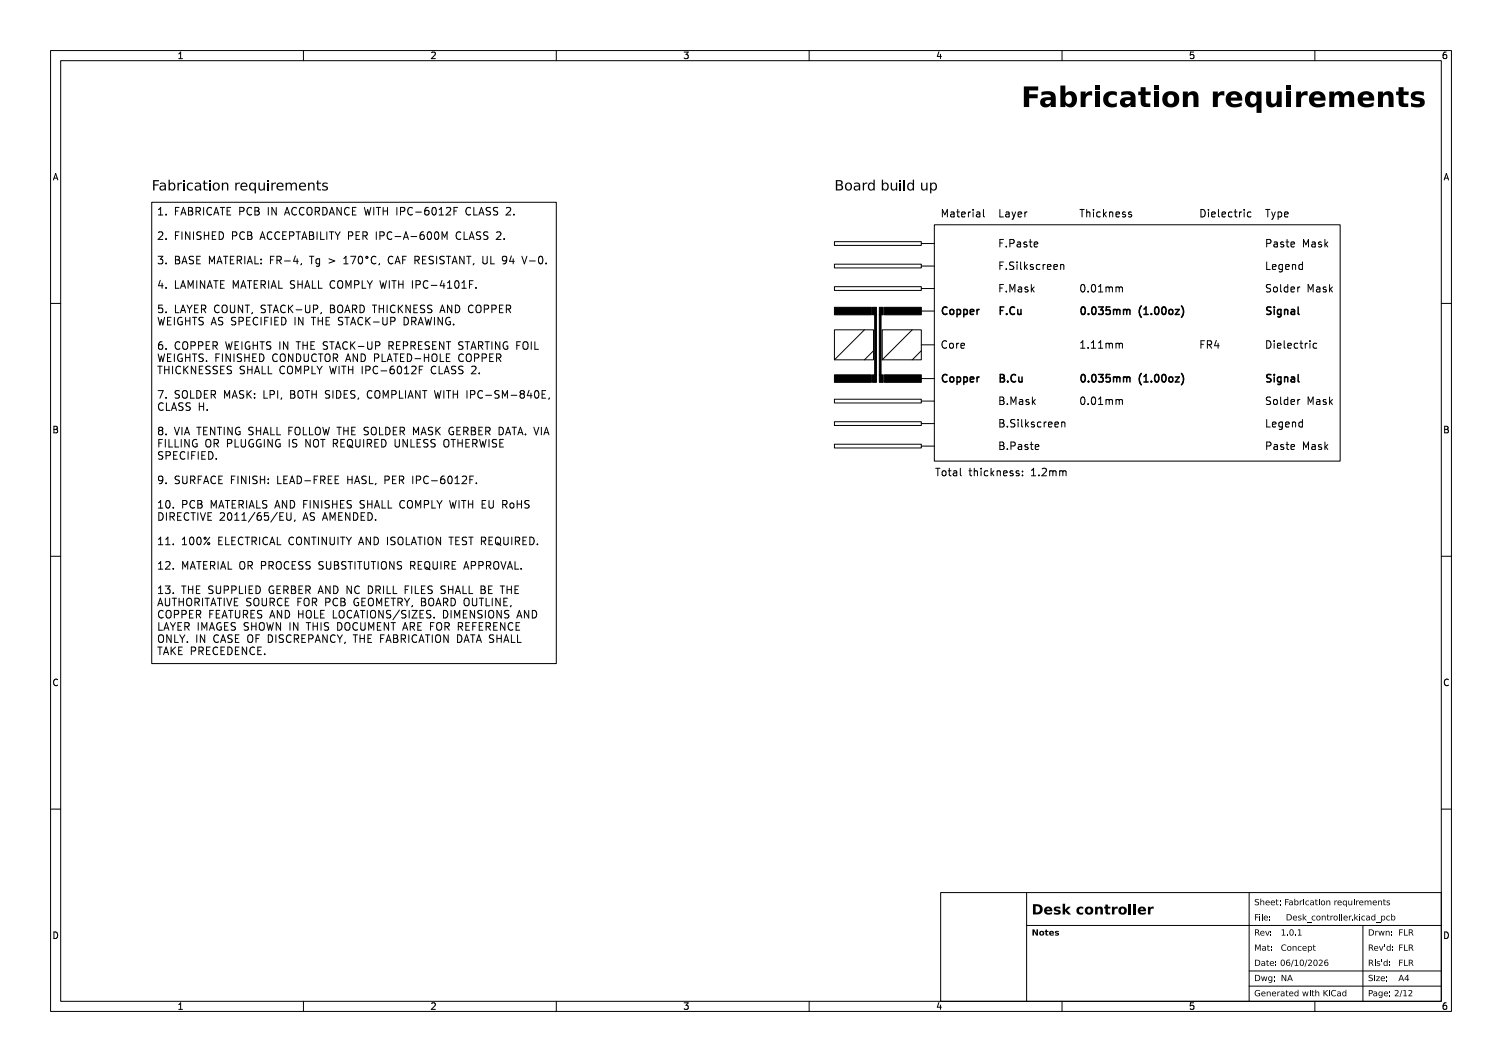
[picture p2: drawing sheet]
<svg xmlns="http://www.w3.org/2000/svg" width="297mm" height="210mm" viewBox="0 0 297 210" stroke-linecap="round" stroke-linejoin="round" font-family="sans-serif">
<defs><g id="words">
<text font-size="5.3" fill="#fff" x="204.9" y="21.5">Fabrication requirements</text>
<text font-size="2.7" fill="#fff" x="204" y="181">Desk controller</text>
<g font-size="2" fill="#fff">
<text x="31" y="47.3">2. FINISHED PCB ACCEPTABILITY PER IPC-A-600M CLASS 2.</text>
<text x="31" y="42.5">1. FABRICATE PCB IN ACCORDANCE WITH IPC-6012F CLASS 2.</text>
<text x="185.9" y="43">Material</text>
<text x="197.2" y="43">Layer</text>
<text x="213.3" y="43">Thickness</text>
<text x="237" y="43">Dielectric Type</text>
<text x="31" y="52.1">3. BASE MATERIAL: FR-4, Tg &gt; 170°C, CAF RESISTANT, UL 94 V-0.</text>
<text x="197.2" y="48.9">F.Paste</text>
<text x="197.2" y="53.4">F.Silkscreen</text>
<text x="250" y="48.9">Paste Mask</text>
<text x="250" y="53.4">Legend</text>
<text x="31" y="56.9">4. LAMINATE MATERIAL SHALL COMPLY WITH IPC-4101F.</text>
<text x="197.2" y="57.8">F.Mask</text>
<text x="213.3" y="57.8">0.01mm</text>
<text x="250" y="57.8">Solder Mask</text>
<text x="31" y="64.2">WEIGHTS AS SPECIFIED IN THE STACK-UP DRAWING.</text>
<text x="31" y="61.8">5. LAYER COUNT, STACK-UP, BOARD THICKNESS AND COPPER</text>
<text x="185.9" y="62.3">Copper</text>
<text x="197.2" y="62.3">F.Cu</text>
<text x="213.3" y="62.3">0.035mm (1.00oz)</text>
<text x="250" y="62.3">Signal</text>
<text x="31" y="71.4">WEIGHTS. FINISHED CONDUCTOR AND PLATED-HOLE COPPER</text>
<text x="31" y="69">6. COPPER WEIGHTS IN THE STACK-UP REPRESENT STARTING FOIL</text>
<text x="185.9" y="68.9">Core</text>
<text x="213.3" y="68.9">1.11mm</text>
<text x="237" y="68.9">FR4</text>
<text x="250" y="68.9">Dielectric</text>
<text x="31" y="73.8">THICKNESSES SHALL COMPLY WITH IPC-6012F CLASS 2.</text>
<text x="185.9" y="75.6">Copper</text>
<text x="197.2" y="75.6">B.Cu</text>
<text x="213.3" y="75.6">0.035mm (1.00oz)</text>
<text x="250" y="75.6">Signal</text>
<text x="31" y="81.1">CLASS H.</text>
<text x="31" y="78.7">7. SOLDER MASK: LPI, BOTH SIDES, COMPLIANT WITH IPC-SM-840E,</text>
<text x="197.2" y="80.1">B.Mask</text>
<text x="213.3" y="80.1">0.01mm</text>
<text x="250" y="80.1">Solder Mask</text>
<text x="31" y="88.3">FILLING OR PLUGGING IS NOT REQUIRED UNLESS OTHERWISE</text>
<text x="31" y="85.9">8. VIA TENTING SHALL FOLLOW THE SOLDER MASK GERBER DATA. VIA</text>
<text x="197.2" y="84.5">B.Silkscreen</text>
<text x="197.2" y="89">B.Paste</text>
<text x="250" y="84.5">Legend</text>
<text x="250" y="89">Paste Mask</text>
<text x="31" y="95.6">9. SURFACE FINISH: LEAD-FREE HASL, PER IPC-6012F.</text>
<text x="31" y="90.7">SPECIFIED.</text>
<text x="184.8" y="94.2">Total thickness: 1.2mm</text>
<text x="31" y="100.4">10. PCB MATERIALS AND FINISHES SHALL COMPLY WITH EU RoHS</text>
<text x="31" y="107.7">11. 100% ELECTRICAL CONTINUITY AND ISOLATION TEST REQUIRED.</text>
<text x="31" y="102.8">DIRECTIVE 2011/65/EU, AS AMENDED.</text>
<text x="31" y="112.5">12. MATERIAL OR PROCESS SUBSTITUTIONS REQUIRE APPROVAL.</text>
<text x="31" y="119.7">AUTHORITATIVE SOURCE FOR PCB GEOMETRY, BOARD OUTLINE,</text>
<text x="31" y="117.3">13. THE SUPPLIED GERBER AND NC DRILL FILES SHALL BE THE</text>
<text x="31" y="124.6">LAYER IMAGES SHOWN IN THIS DOCUMENT ARE FOR REFERENCE</text>
<text x="31" y="122.1">COPPER FEATURES AND HOLE LOCATIONS/SIZES. DIMENSIONS AND</text>
<text x="31" y="129.4">TAKE PRECEDENCE.</text>
<text x="31" y="127">ONLY. IN CASE OF DISCREPANCY, THE FABRICATION DATA SHALL</text>
</g>
<g font-size="1.7" fill="#fff">
<text x="35" y="11.6">1</text>
<text x="85" y="11.6">2</text>
<text x="135" y="11.6">3</text>
<text x="185" y="11.6">4</text>
<text x="235" y="11.6">5</text>
<text x="285" y="11.6">6</text>
<text x="10.5" y="35.6">A</text>
<text x="285.5" y="35.6">A</text>
<text x="10.5" y="85.6">B</text>
<text x="285.5" y="85.6">B</text>
<text x="10.5" y="135.6">C</text>
<text x="285.5" y="135.6">C</text>
<text x="10.5" y="185.6">D</text>
<text x="285.5" y="185.6">D</text>
<text x="35" y="199.7">1</text>
<text x="85" y="199.7">2</text>
<text x="135" y="199.7">3</text>
<text x="185" y="199.7">4</text>
<text x="235" y="199.7">5</text>
<text x="285" y="199.7">6</text>
</g>
<g font-size="1.6" fill="#fff">
<text x="248" y="179.1">Sheet: Fabrication requirements</text>
<text x="204" y="185.1">Notes</text>
<text x="248" y="182.1">File:</text>
<text x="248" y="185.1">Rev:</text>
<text x="253.3" y="185.1">1.0.1</text>
<text x="254.3" y="182.1">Desk_controller.kicad_pcb</text>
<text x="270.5" y="185.1">Drwn:</text>
<text x="276.5" y="185.1">FLR</text>
<text x="248" y="188.1">Mat:</text>
<text x="248" y="191.1">Date: 06/10/2026</text>
<text x="253.3" y="188.1">Concept</text>
<text x="270.5" y="188.1">Rev'd:FLR</text>
<text x="270.5" y="191.1">Rls'd:FLR</text>
<text x="248" y="194.1">Dwg:</text>
<text x="248" y="197.1">Generated with KiCad</text>
<text x="253.3" y="194.1">NA</text>
<text x="270.5" y="197.1">Page: 2/12</text>
<text x="270.5" y="194.1">Size:</text>
<text x="276.5" y="194.1">A4</text>
</g>
</g></defs>
<g fill="none" stroke="#000" stroke-width=".2">
<path d="M10 10h277v190h-277zM12 12h273v186h-273zM35.3 11.6h.8M35.3 10.7l.4-.4v1.3M60 10v2M85.3 10.4l.5-.1 .3 .4-.8 .9h.8M110 10v2M135.3 10.3h.8l-.4 .5 .3 .1v.6l-.2 .1-.5-.1M160 10v2M185.7 10.2l-.4 1h.9M186 10.7v.9M210 10v2"/>
<path d="M236 10.3h-.6l-.1 .6 .2-.1 .5 .1 .1 .1-.1 .5-.2 .1-.5-.1M260 10v2M286 10.3l-.4 .1-.2 .2-.1 .7 .3 .3 .4-.1 .1-.5-.1-.1-.4-.1-.3 .2M10.6 35.6l.4-1.3 .4 1.3M10.7 35.2h.6M285.6 35.6l.4-1.3 .4 1.3M285.7 35.2h.6M10 60h2M30 40h80v91.2h-80zM31.3 50.7h.9l-.5 .5 .4 .2v.6l-.2 .2-.6-.2M31.3 46l.6-.2 .3 .5-.9 1h.9M31.3 42.5h.9"/>
<path d="M31.3 41.4l.5-.4v1.5M31.7 55.4l-.4 1.1h1M32.1 56v1M32.8 42.4v.1M32.8 47.2v.1M32.8 52v.2M32.8 56.9v.1M34.7 41.7h.5M34.7 50.7l.7 .1 .1 .3-.3 .3a.4 .4 0 0 1 .4 .4 .4 .4 0 0 1-.3 .4h-.6zM34.7 55.5v1.5h.7M34.7 46.6h.5M34.7 51.4h.5"/>
<path d="M35.4 41h-.7v1.5M35.4 45.8h-.7v1.5M35.7 57l.5-1.5 .5 1.5M35.8 42.5l.5-1.5 .5 1.5M35.8 56.6h.8M35.9 42.1h.7M36 45.8v1.5M36 52.2l.5-1.5 .5 1.5M36.1 51.7h.7M37.2 57v-1.5l.5 1.1 .5-1.1v1.5M37.3 41l.7 .2 .1 .2-.3 .3a.4 .4 0 0 1 .3 .4 .4 .4 0 0 1-.3 .4h-.5zM37.3 41.7h.5"/>
<path d="M37.6 45.8v1.5l-.9-1.5v1.5M38.3 45.8v1.5M38.3 50.7h-.6l-.2 .1v.4l.6 .3 .2 .4-.3 .3-.6-.1M38.8 41.8l.7-.1 .1-.2v-.3l-.3-.2h-.5v1.5M38.9 55.5v1.5M38.9 51.4h.5M39.1 41.8l.5 .7M39.6 50.7h-.7v1.5h.7M39.8 45.9l-.6-.1-.2 .2v.4l.6 .3 .2 .4-.3 .2h-.6M40.3 41v1.5M40.4 46.6h.9M40.4 45.8v1.5"/>
<path d="M40.5 55.5v1.5l-.9-1.5v1.5M41 57l.5-1.5 .5 1.5M41.1 56.6h.7M41.3 45.8v1.5M41.4 52.2v-1.5l.5 1 .5-1v1.5M41.8 41.2a.71 .71 0 0 0-1 .5 .71 .71 0 0 0 .8 .8l.2-.1M42 46.6h.5M42.3 42.5l.5-1.5 .5 1.5M42.3 55.5h.8M42.4 42.1h.7M42.7 45.8h-.7v1.5h.7M42.7 55.5v1.5"/>
<path d="M42.9 52.2l.5-1.5 .5 1.5M43.1 51.7h.7M43.3 45.8a.76 .76 0 0 1 .9 .8 .76 .76 0 0 1-.9 .7zM43.6 41h.8M43.6 56.2h.5M44 41v1.5M44.2 50.7h.9M44.3 55.5h-.7v1.5h.7M44.6 50.7v1.5M44.9 41.7h.5M45.6 51.4h.5M45.6 41h-.7v1.5h.7"/>
<path d="M46 46.6h.7l.1-.3v-.3l-.2-.2h-.6v1.5M46.1 57v-1.5l.5 1.1 .5-1.1v1.5M46.3 50.7h-.7v1.5h.7M46.9 51.5l.7-.1 .2-.2-.1-.4-.2-.1h-.6v1.5M47.3 51.5l.5 .7M47.4 41.8l.7-.1 .2-.2-.1-.3-.2-.2h-.6v1.5M47.6 57l.5-1.5 .5 1.5M47.8 56.6h.7M48.3 46a.6 .6 0 0 0-.7 0 .6 .6 0 0 0-.2 .7 .56 .56 0 0 0 .3 .6 .56 .56 0 0 0 .6-.1M48.4 50.7v1.5M48.9 52.2l.5-1.5 .5 1.5M48.9 55.5h.9"/>
<path d="M49 45.8l.7 .2 .1 .3-.3 .3a.4 .4 0 0 1 .4 .3 .4 .4 0 0 1-.3 .4h-.6zM49 46.6h.5M49.1 51.7h.7M49.3 55.5v1.5M49.8 41.2a.71 .71 0 0 0-1 .5 .71 .71 0 0 0 .7 .8l.3-.1M50.3 56.2h.5M50.4 41l.7 .2 .1 .2-.3 .3a.4 .4 0 0 1 .4 .4 .4 .4 0 0 1-.3 .4h-.6zM50.4 41.7h.5M50.4 50.7v1.5h.7M51 55.5h-.7v1.5h.7M51.4 47.3l.5-1.5 .5 1.5M51.6 46.9h.7"/>
<path d="M51.6 52v.2M51.6 51.2v.2M51.6 56.3l.7-.1 .2-.2-.1-.4-.2-.1h-.6v1.5M52 56.3l.5 .7M53.1 41v1.5M53.1 55.5v1.5M53.5 51.4h.5M53.6 57l.5-1.5 .5 1.5M53.8 46a.6 .6 0 0 0-.8 0 .6 .6 0 0 0-.2 .7 .56 .56 0 0 0 .3 .6 .56 .56 0 0 0 .7-.1M53.8 56.6h.7M54.2 50.7h-.7v1.5M54.6 41v1.5l-.8-1.5v1.5"/>
<path d="M54.8 51.5l.7-.1 .1-.2v-.4l-.3-.1h-.5v1.5M55.1 51.5l.5 .7M55.1 55.5v1.5h.7M55.3 46a.6 .6 0 0 0-.8 0 .6 .6 0 0 0-.2 .7 .56 .56 0 0 0 .3 .6 .56 .56 0 0 0 .7-.1M55.9 46.6h.5M56.3 42.5l.5-1.5 .5 1.5M56.3 51.6h1.1M56.4 42.1h.7M56.6 45.8h-.7v1.5h.7M57.3 46.6h.7l.1-.3v-.3l-.3-.2h-.5v1.5M58.3 55.6l-.6-.1-.3 .3 .2 .3 .6 .3v.5l-.2 .1-.6-.1M58.4 50.6l-.3 1.1h.9"/>
<path d="M58.6 45.8h.8M58.6 41.2a.6 .6 0 0 0-.7 0 .6 .6 0 0 0-.2 .7 .56 .56 0 0 0 .3 .5 .56 .56 0 0 0 .6 0M58.8 51.2v1M58.9 56.2h.9M58.9 55.5v1.5M59 45.8v1.5M59.6 52.1l-.1 .3M59.7 47.3l.5-1.5 .5 1.5M59.8 55.5v1.5M59.8 46.9h.8M60.1 41.2a.71 .71 0 0 0-1 .5 .71 .71 0 0 0 .7 .8l.3-.1M60.3 57l.5-1.5 .5 1.5"/>
<path d="M60.4 56.6h.7M60.9 41.1a.5 .5 0 0 1 .5 0 .5 .5 0 0 1 .3 .4v.5a.5 .5 0 0 1-.5 .5 .5 .5 0 0 1-.5-.5v-.5zM61.2 45.8l.7 .2 .1 .3-.3 .3a.4 .4 0 0 1 .4 .3 .4 .4 0 0 1-.3 .4h-.6zM61.2 46.6h.5M61.2 50.7h.9M61.6 50.7v1.5M61.8 55.5v1.5h.7M62.3 41.8l.8-.1 .1-.2-.1-.3-.2-.2h-.6v1.5M62.7 41.8l.5 .7M62.7 45.8v1.5M63 55.5v1.5h.7M63.2 51.2v1.2l-.3 .3-.3-.1"/>
<path d="M63.2 51.2h-.4l-.3 .3 .1 .6h.6M63.4 45.8v1.5h.7M63.8 41a.76 .76 0 0 1 .9 .8 .76 .76 0 0 1-.9 .7zM64.6 45.8v1.5M65.1 51.2l1.1 .4-1.1 .4M65.1 42.5l.5-1.5 .5 1.5M65.1 45.8h.9M65.3 42.1h.7M65.6 45.8v1.5M66.2 55.6a.71 .71 0 0 0-1 .5 .71 .71 0 0 0 .7 .9l.3-.1M66.3 45.8l.5 .8M66.8 46.6v.7"/>
<path d="M66.8 55.7a.5 .5 0 0 1 .6-.2 .5 .5 0 0 1 .4 .5v.5a.5 .5 0 0 1-.5 .5 .5 .5 0 0 1-.5-.5zM67.3 45.8l-.5 .8M67.5 41v1.5l-.9-1.5v1.5M68 52.2h.8M68 51.1l.4-.4v1.5M68.4 57v-1.5l.5 1.1 .5-1.1v1.5M68.9 46.6h.7l.2-.3-.1-.3-.2-.2h-.6v1.5M69.1 41.2a.71 .71 0 0 0-1 .5 .71 .71 0 0 0 .7 .8l.3-.1M69.3 50.7h1l-.6 1.5M69.7 41.7h.5M70.1 56.3l.7-.1 .2-.2-.1-.4-.2-.1h-.6v1.5M70.4 41h-.7v1.5h.7"/>
<path d="M70.4 46.6h.5M71 50.8l.2-.1a.8 .8 0 0 1 .5 .7 .8 .8 0 0 1-.5 .8l-.2-.2-.2-.4zM71.1 45.8h-.7v1.5h.7M71.6 55.5v1.5h.7M71.8 46.6h.7l.1-.3v-.3l-.3-.2h-.5v1.5M72.1 41l.3 1.5 .3-1.1 .3 1.1 .3-1.5M72.1 46.6l.5 .7M72.6 55.5l.5 .8M73.1 56.3v.7M73.6 55.5l-.5 .8M73.9 41v1.5M74.3 50.8a.71 .71 0 0 0-1 .5 .71 .71 0 0 0 .8 .9l.2-.2"/>
<path d="M74.4 41h.9M74.4 45.8v1.5M74.8 41v1.5M75.1 52.1l-.2 .3M75.1 46.6h.7l.2-.3-.1-.3-.2-.2h-.6v1.5M75.1 55.5l.4 1.5 .3-1.1 .3 1.1 .3-1.5M75.8 41.7h.8M75.8 41v1.5M76.6 41v1.5M77 55.5v1.5M77.5 46a.6 .6 0 0 0-.8 0 .6 .6 0 0 0-.1 .7 .56 .56 0 0 0 .2 .6 .56 .56 0 0 0 .7-.1M77.5 55.5h.8"/>
<path d="M77.7 50.8a.71 .71 0 0 0-1 .5 .71 .71 0 0 0 .7 .9l.3-.2M77.9 55.5v1.5M78.1 46.8h1.2M78.1 52.2l.5-1.5 .5 1.5M78.3 51.7h.7M78.5 41v1.5M78.8 56.2h.9M78.8 55.5v1.5M79.2 41.8l.7-.1 .2-.2-.1-.3-.2-.2h-.6v1.5M79.6 51.4h.5M79.7 55.5v1.5M79.8 47.3l.5-1.5 .5 1.5"/>
<path d="M79.9 46.9h.7M80.3 50.7h-.7v1.5M81.3 46.8h1.1M81.6 41.2a.71 .71 0 0 0-1 .5 .71 .71 0 0 0 .7 .8l.3-.1M81.6 55.5v1.5M82.1 51.5l.7-.1 .1-.2-.1-.4-.2-.1h-.5v1.5M82.2 41.9h1.1M82.3 56.3l.7-.1 .1-.2v-.4l-.3-.1h-.5v1.5M82.4 51.5l.5 .7M83.6 51.4h.5M83.8 45.8l-.5 .1a1.01 1.01 0 0 0 0 1.4l.5-.1 .1-.5-.3-.3-.4 .1-.1 .2M84.3 50.7h-.7v1.5h.7"/>
<path d="M84.6 46l.2-.2a.8 .8 0 0 1 .6 .8 .8 .8 0 0 1-.6 .7l-.2-.1-.1-.4zM84.6 55.6a.71 .71 0 0 0-1 .5 .71 .71 0 0 0 .7 .9l.3-.1M84.7 41l-.4 .1a1.01 1.01 0 0 0 0 1.4l.5-.1v-.5l-.2-.3h-.3l-.3 .3M85.3 56.4h1.1M85.6 41.2l.2-.2a.8 .8 0 0 1 .5 .8 .8 .8 0 0 1-.5 .7l-.2-.1-.2-.5zM85.7 50.7h-.6l-.2 .1v.4l.7 .3 .1 .4-.3 .3-.6-.1M86.1 46l.2-.2a.8 .8 0 0 1 .5 .8 .8 .8 0 0 1-.5 .7l-.2-.1-.2-.4zM86.3 50.7v1.5M86.8 42.5h.9M86.8 41.4l.5-.4v1.5M87.4 47.3v-1.5l.5 1.1 .5-1.1v1.5M87.4 55.4l-.3 1.1h.9"/>
<path d="M87.8 56v1M87.8 50.7h-.5l-.2 .1v.4l.6 .3 .1 .4-.2 .3-.6-.1M88.3 41.2l.5-.2 .3 .2v.2l-.9 1.1h.9M88.3 50.7h.8M88.5 57h.8M88.5 55.9l.4-.4v1.5M88.7 50.7v1.5M89.4 52.2l.5-1.5 .5 1.5M89.6 51.7h.7M89.8 41.7h.5M90.1 55.6l.2-.1a.8 .8 0 0 1 .5 .8 .8 .8 0 0 1-.5 .7l-.2-.1-.2-.5zM90.5 41h-.7v1.5"/>
<path d="M91.1 46a.6 .6 0 0 0-.7 0 .6 .6 0 0 0-.2 .7 .56 .56 0 0 0 .3 .6 .56 .56 0 0 0 .6-.1M91.3 55.9l.5-.4v1.5M91.3 57h.9M91.8 45.8v1.5h.7M91.8 50.7v1.5l-.9-1.5v1.5M92.3 50.7h.8M92.7 50.7v1.5M92.8 47.3l.5-1.5 .5 1.5M92.8 56.2h.5M92.9 46.9h.7M93.1 41.2a.6 .6 0 0 0-.8 0 .6 .6 0 0 0-.2 .7 .56 .56 0 0 0 .3 .5 .56 .56 0 0 0 .7 0M93.6 55.5h-.8v1.5"/>
<path d="M93.7 41v1.5h.7M93.7 52.1l-.1 .3M94.1 56.9v.1M94.7 42.5l.5-1.5 .5 1.5M94.8 42.1h.8M95.1 45.9l-.6-.1-.2 .2v.4l.6 .3 .2 .4-.3 .2h-.6M95.5 50.7v1.2l.3 .3 .4-.1 .1-.2v-1.2M96.5 45.9l-.6-.1-.3 .3 .2 .4 .6 .3v.4l-.2 .1h-.6M97 41.1l-.6-.1-.2 .2v.4l.6 .3 .2 .3-.3 .3-.6-.1M97.1 50.7v1.5h.7M98.2 46l.6-.2 .2 .2 .1 .3-1 1h1M98.4 41.1l-.6-.1-.2 .3 .1 .4 .6 .2v.5l-.2 .1-.5-.1"/>
<path d="M99.7 47.2v.1M100.1 41.2l.6-.2 .3 .4-.9 1.1h.9M100.2 51.3l-.3 .3-.4-.1-.2-.2 .2-.6h.4l.2 .1a.99 .99 0 0 1-.3 1.4h-.3M101.1 50.6l-.3 1.1h.9M101.5 51.2v1M101.6 42.4v.1M103.2 50.7l.5 1.5 .5-1.5M104.7 51.6h1.1M106.6 50.8l.2-.1a.8 .8 0 0 1 .6 .7 .8 .8 0 0 1-.6 .8l-.2-.2-.1-.4zM108 52v.2M165 56.7h17.2v.7h-17.2zM165 52.2h17.2v.8h-17.2z"/>
<path d="M165 47.8h17.2v.7h-17.2zM182.2 57.1h2.6M182.2 52.6h2.6M182.2 48.2h2.6M184.8 44.5h80.2v46.7h-80.2zM186.3 42.9v-1.5l.5 1.1 .5-1.1v1.5M188 42h.6l.1 .9M188.7 42.3h-.5l-.2 .2 .2 .4 .5-.1M189.2 41.9h.5M189.4 41.4v1.3l.3 .2M190.2 42.4l.7-.1-.1-.3-.4-.1-.2 .2v.7h.6M191.5 41.9v1"/>
<path d="M191.9 41.9l-.4 .3M192.4 41.4v.2M192.4 41.9v1M193.1 42h.6l.1 .9M193.8 42.3h-.5l-.2 .2 .2 .4 .5-.1M194.5 41.4v1.3l.2 .2M197.7 41.4v1.5h.7M197.7 57h.5M197.7 52.5h.5M197.7 48.1h.5M198.4 47.4h-.7v1.4M198.4 51.8h-.7v1.5"/>
<path d="M198.4 56.3h-.7v1.4M198.9 42h.6l.1 .9M199 57.6v.1M199 48.7v.1M199 53.1v.2M199.6 42.3h-.5l-.3 .2 .3 .4 .5-.1M199.7 48.1h.7l.1-.3v-.3l-.2-.1h-.6v1.4M199.7 57.7v-1.4l.5 1 .5-1v1.4M200.1 41.9l.4 1M200.5 51.9l-.6-.1-.2 .1v.5l.6 .3 .2 .3-.3 .3-.6-.1M200.5 42.9l-.4 .5M200.8 41.9l-.3 1"/>
<path d="M201.1 51.8v.1M201.1 52.3v1M201.2 47.9h.5l.1 .9M201.3 42.4l.7-.1v-.3l-.5-.1-.2 .2 .1 .7h.6M201.4 56.8h.6v.9M201.8 48.2l-.5 .1-.2 .2 .2 .3h.5M201.8 51.8v1.3l.2 .2M202 57.1l-.5 .1-.2 .2 .2 .3h.5M202.6 51.8v1.5M202.7 41.9v1M202.7 52.7l.5 .6M203 47.9l-.3-.1-.3 .3 .1 .2 .5 .1v.4h-.6"/>
<path d="M203.1 41.9l-.4 .3M203.2 52.3l-.6 .6M203.2 56.8l-.3-.1-.2 .3v.2l.5 .1v.4h-.5M203.5 47.8h.6M203.7 47.4v1.2l.4 .2M203.9 56.3v1.4M204.1 57.2l.4 .5M204.3 52.4l-.4-.1-.2 .2 .1 .2 .5 .2v.3h-.6M204.5 56.7l-.6 .6M204.5 48.3l.7-.1-.1-.3-.4-.1-.2 .3 .1 .7h.5M205.6 52.4l-.4-.1-.3 .3 .2 .6h.5M206.3 52.3v1"/>
<path d="M206.7 52.3l-.4 .3M207.1 52.8l.7-.1-.1-.3-.4-.1-.2 .2 .1 .7h.5M208.4 52.8l.7-.1-.1-.3-.4-.1-.2 .2 .1 .7h.5M209.7 52.4l.2-.1 .4 .1 .1 .9M209.7 52.3v1M213.5 41.4h.9M213.9 56.3h.1a.79 .79 0 0 1 .6 .7 .79 .79 0 0 1-.6 .7 .99 .99 0 0 1-.1-1.4zM214 41.4v1.5M214.9 42.1l.2-.2 .3 .1 .1 .9M214.9 41.4v1.5M215.2 57.6v.1M216 56.3h.2a.79 .79 0 0 1 .5 .7 .79 .79 0 0 1-.5 .7 .99 .99 0 0 1-.2-1.4z"/>
<path d="M216.2 41.4v.2M216.2 41.9v1M217.2 56.7l.4-.4v1.4M217.2 57.7h.9M217.6 42l-.5-.1-.2 .3 .1 .6h.6M218.2 41.4v1.5M218.3 42.3l.5 .6M218.7 56.7v1M218.7 56.9l.4-.2 .2 .3M218.8 41.9l-.6 .6M219.3 57v.7M219.3 57l.2-.3 .4 .1 .1 .9"/>
<path d="M219.4 42.1l.2-.2 .4 .1v.9M219.4 41.9v1M220.7 42.4l.7-.1-.1-.3-.4-.1-.2 .2v.7h.6M220.7 56.7v1M220.7 56.9l.4-.2 .2 .3M221.3 57l.2-.3 .4 .1v.9M221.3 57v.7M222.5 42l-.3-.1-.3 .2 .1 .2 .5 .2v.3h-.6M223.7 42l-.3-.1-.3 .2 .1 .2 .5 .2v.3h-.6M237.5 41.4a.75 .75 0 0 1 .8 .8 .75 .75 0 0 1-.8 .7zM239 41.4v.2M239 41.9v1"/>
<path d="M239.6 42.4l.7-.1-.1-.3-.4-.1-.2 .2 .1 .7h.5M240.9 41.4v1.3l.2 .2M241.6 42.4l.7-.1v-.3l-.4-.1-.3 .2 .1 .7h.6M243.6 42l-.4-.1-.3 .3 .2 .6h.5M244 41.9h.6M244.3 41.4v1.3l.3 .2M245.1 41.9v1M245.5 41.9l-.4 .3M246 41.4v.2M246 41.9v1M247.4 42l-.5-.1-.2 .3 .1 .6h.6M250.3 41.4h.8"/>
<path d="M250.5 48.1h.7l.1-.3v-.3l-.3-.1h-.5v1.4M250.5 51.8v1.5h.7M250.7 41.4v1.5M251.3 56.3h-.6l-.3 .2 .1 .4 .7 .3v.4l-.2 .1h-.6M251.5 41.9l.3 1M251.6 52.8l.7-.1-.1-.3-.4-.1-.2 .2 .1 .7h.5M251.8 42.9l-.3 .5M251.9 56.9l.2-.2 .4 .2 .1 .6-.1 .2h-.4l-.2-.1zM252 47.9h.5l.1 .9M252.2 41.9l-.4 1M252.6 48.2l-.5 .1-.2 .2 .2 .3h.5M252.7 41.9v1.5"/>
<path d="M252.7 42l.5-.1 .2 .3-.1 .6h-.6M253.2 56.3v1.2l.2 .2M253.6 52.3v1.2l-.3 .3-.4-.1M253.6 52.4l-.4-.1-.3 .3 .1 .6h.6M253.8 47.9l-.4-.1-.2 .3 .1 .2 .5 .1v.4h-.6M254 42.4l.7-.1-.1-.3-.4-.1-.2 .2 .1 .7h.5M254.2 52.8l.7-.1v-.3l-.5-.1-.2 .2 .1 .7h.6M254.3 47.8h.6M254.5 47.4v1.2l.4 .2M254.6 56.3v1.4M254.6 56.8l-.4-.1-.3 .3 .2 .7h.5M255.3 48.3l.7-.1-.1-.3-.4-.1-.2 .3v.7h.6"/>
<path d="M255.3 57.2l.7-.1-.1-.3-.4-.1-.2 .3v.7h.6M255.6 52.3v1M255.6 52.4l.2-.1 .3 .1 .1 .9M256.6 56.7v1M257 56.7l-.4 .3M257.5 51.8v1.5M257.5 52.4l-.4-.1-.3 .3 .2 .6h.5M257.7 48.8v-1.4l.5 1 .5-1v1.4M258.7 57.7v-1.4l.5 1 .5-1v1.4M259.4 47.9h.6l.1 .9M260.1 48.2l-.5 .1-.2 .2 .2 .3h.5M260.4 56.8h.5l.1 .9"/>
<path d="M261 57.1l-.5 .1-.2 .2 .2 .3h.5M261.3 47.9l-.4-.1-.2 .3 .1 .2 .5 .1v.4h-.6M262 47.4v1.4M262.1 48.3l.5 .5M262.2 56.8l-.4-.1-.2 .3 .1 .2 .5 .1v.4h-.6M262.6 47.8l-.6 .6M262.9 56.3v1.4M263 57.2l.5 .5M263.5 56.7l-.6 .6M285 60h2M31.2 72.4h.9M31.3 62.8l.3 1.5 .3-1.1 .3 1.1 .4-1.5"/>
<path d="M31.3 70l.3 1.5 .3-1.1 .3 1.1 .4-1.5M31.3 77.2h1l-.7 1.5M31.6 72.4v1.5M32.1 67.6l-.5 .1a1.01 1.01 0 0 0 0 1.4l.5-.2 .1-.5-.3-.2h-.4l-.2 .2M32.1 60.3h-.7l-.1 .7 .3-.1 .5 .1 .1 .2-.1 .5-.2 .1-.6-.1M32.3 79.8a.71 .71 0 0 0-1 .5 .71 .71 0 0 0 .7 .9l.3-.2M32.6 72.4v1.5M32.6 73.1h.8M32.8 61.7v.1M32.8 68.9v.2M32.8 78.6v.1M32.9 79.7v1.5h.7"/>
<path d="M33.1 63.5h.5M33.1 70.7h.5M33.4 72.4v1.5M33.8 62.8h-.7v1.5h.7M33.8 70h-.7v1.5h.7M34.1 72.4v1.5M34.5 62.8v1.5M34.5 70v1.5M34.7 60.3v1.5h.7M35.5 77.3l-.6-.1-.2 .2v.4l.6 .3 .2 .4-.3 .2h-.6M35.6 67.7a.6 .6 0 0 0-.8 0 .6 .6 0 0 0-.2 .7 .56 .56 0 0 0 .3 .6 .56 .56 0 0 0 .7-.1M35.7 61.8l.5-1.5 .5 1.5"/>
<path d="M35.7 72.6a.71 .71 0 0 0-1 .5 .71 .71 0 0 0 .7 .8l.3-.1M35.8 61.4h.8M36 62.8a.7 .7 0 0 0-.9 .7 .7 .7 0 0 0 .9 .7l.1-.6h-.3M36 70.1a.7 .7 0 0 0-.9 .6 .7 .7 0 0 0 .9 .7l.1-.5h-.3M36.2 67.8a.5 .5 0 0 1 .6-.2 .5 .5 0 0 1 .3 .5v.5a.5 .5 0 0 1-.5 .5 .5 .5 0 0 1-.5-.5zM36.2 79.7h-.6l-.3 .2 .2 .4 .6 .3v.4l-.2 .2-.6-.1M36.3 77.3a.5 .5 0 0 1 .5 0 .5 .5 0 0 1 .3 .4v.5a.5 .5 0 0 1-.5 .6 .5 .5 0 0 1-.5-.6v-.5zM36.3 72.4v1.5M36.6 73.1l.6 .8M36.7 62.8v1.5M36.7 70v1.5M36.7 63.5h.9"/>
<path d="M36.7 70.7h.9M37 60.3l.5 .8M37.2 72.4l-.9 .9M37.5 61.1v.7M37.6 62.8v1.5M37.6 70v1.5M37.6 79.7h-.5l-.3 .1v.4l.7 .3 .1 .4-.3 .3-.5-.1M37.7 77.2v1.5h.7M37.8 68.4l.7-.1 .1-.2v-.4l-.3-.1h-.5v1.5M38 60.3l-.5 .8M38.1 62.8h.8M38.1 70h.8"/>
<path d="M38.5 61h.5M38.5 62.8v1.5M38.5 70v1.5M38.7 72.4v1.5l-.9-1.5v1.5M38.9 77.2a.76 .76 0 0 1 .9 .8 .76 .76 0 0 1-.9 .7zM39.2 60.3h-.7v1.5h.7M39.3 68.4l.7-.1 .1-.2v-.4l-.3-.1h-.5v1.5M39.4 73.1h.5M39.4 79.7v1.5M39.8 61.1l.8-.1 .1-.2-.1-.3-.2-.2h-.6v1.5M40.1 72.4h-.7v1.5h.7M40.2 62.8h-.6l-.2 .1v.4l.7 .3 .1 .4-.3 .3-.6-.1"/>
<path d="M40.2 61.1l.5 .7M40.2 70.1l-.6-.1-.2 .1v.5l.7 .3 .1 .3-.3 .3-.6-.1M40.3 79.7v1.5M40.4 78h.5M40.8 68.3h.5M40.8 71.4v.1M41.1 77.2h-.7v1.5h.7M41.5 67.6h-.7v1.5h.7M41.6 72.5l-.6-.1-.3 .3 .1 .4 .7 .2v.5l-.2 .1-.6-.1M41.8 64.3l.5-1.5 .5 1.5M41.8 78h.7l.1-.3v-.3l-.3-.2h-.5v1.5M41.9 63.8h.7"/>
<path d="M42.1 68.4l.7-.1 .2-.2-.1-.4-.2-.1h-.6v1.5M42.1 78l.5 .7M42.5 68.4l.5 .7M42.7 70.7h.5M43 72.5l-.6-.1-.2 .2v.4l.6 .3 .2 .3-.3 .3-.6-.1M43.3 60.5a.71 .71 0 0 0-1 .5 .71 .71 0 0 0 .8 .8l.2-.1M43.4 70h-.7v1.5M43.6 73.1h.5M44 70v1.5M44.1 62.8h-.6l-.2 .1v.4l.6 .3 .2 .4-.3 .3-.6-.1M44.1 60.4a.5 .5 0 0 1 .5 0 .5 .5 0 0 1 .3 .4v.5a.5 .5 0 0 1-.5 .6 .5 .5 0 0 1-.5-.6v-.5zM44.3 72.4h-.7v1.5h.7"/>
<path d="M44.4 78.7v-1.5l.5 1.1 .5-1.1v1.5M44.6 67.6l.4 1.5 .3-1.1 .3 1.1 .3-1.5M45.6 60.3v1.3l.2 .2h.3l.3-.2v-1.3M45.6 70v1.5l-.9-1.5v1.5M45.8 72.5l-.6-.1-.2 .2v.4l.6 .3 .2 .3-.3 .3-.6-.1M45.9 78.7l.5-1.5 .5 1.5M46.1 78.3h.7M46.3 70v1.5M46.5 68.3h.5M46.6 62.8h-.5l-.3 .1v.4l.7 .3 .1 .4-.3 .3-.5-.1M47.2 67.6h-.7v1.5h.7M47.3 63.5h.7l.1-.2v-.4l-.3-.1h-.5v1.5"/>
<path d="M47.8 70.1l-.6-.1-.3 .3 .2 .3 .6 .3v.5l-.2 .1-.6-.1M47.8 67.6v1.5M48 60.3v1.5l-.9-1.5v1.5M48.2 77.3l-.6-.1-.3 .3 .2 .4 .6 .3v.4l-.2 .1h-.6M48.3 72.5l-.5-.1-.2 .2v.4l.6 .3 .1 .3-.2 .3-.6-.1M48.4 70v1.5M48.4 70.7h.9M48.5 60.3h.8M48.8 63.5h.5M48.8 77.2v1.5M48.9 60.3v1.5M49 72.4v1.5"/>
<path d="M49 73.1h.8M49.1 77.9l.6 .8M49.3 70v1.5M49.3 67.7a.7 .7 0 0 0-.8 .6 .7 .7 0 0 0 .8 .7l.1-.6h-.3M49.5 62.8h-.7v1.5h.7M49.7 77.2l-.9 .9M49.8 72.4v1.5M49.9 61.8l-.1 .3M50 70.7h.5M50.1 67.6v1.5M50.1 68.3h.8M50.3 77.8v.2"/>
<path d="M50.3 73.9l.5-1.5 .5 1.5M50.3 78.6v.1M50.5 73.5h.7M50.7 70h-.7v1.5h.7M50.9 67.6v1.5M51 62.9a.6 .6 0 0 0-.8 0 .6 .6 0 0 0-.1 .7 .56 .56 0 0 0 .2 .6 .56 .56 0 0 0 .7-.1M51.3 70a.76 .76 0 0 1 .9 .7 .76 .76 0 0 1-.9 .8zM51.4 67.6h.9M51.6 62.8v1.5M51.8 67.6v1.5M51.8 72.4v1.5h.8M52.2 77.2v1.5h.7"/>
<path d="M52.3 63.5h.5M52.5 60.4l-.6-.1-.3 .3 .2 .4 .6 .3v.4l-.2 .1h-.6M52.9 60.3h.9M53.1 72.4v1.5h.7M53.1 62.8h-.8v1.5M53.3 60.3v1.5M53.4 78h.7l.2-.3-.1-.3-.2-.2h-.6v1.5M53.6 67.7l-.6-.1-.3 .3 .1 .3 .7 .3v.4l-.2 .2-.6-.1M53.6 62.8v1.5M54.1 61.8l.5-1.5 .5 1.5M54.2 61.4h.7M54.3 63.5h.5"/>
<path d="M54.8 70.1a.6 .6 0 0 0-.7 0 .6 .6 0 0 0-.2 .8 .56 .56 0 0 0 .3 .5 .56 .56 0 0 0 .6 0M54.9 77.2v1.5M55.1 62.8h-.8v1.5h.8M55.3 67.6v1.5M55.6 70.1a.5 .5 0 0 1 .5-.1 .5 .5 0 0 1 .3 .5v.5a.5 .5 0 0 1-.5 .5 .5 .5 0 0 1-.5-.5v-.5zM55.7 62.8a.76 .76 0 0 1 .9 .7 .76 .76 0 0 1-.9 .8zM55.7 78.7l-.1 .3M56.3 72.6a.71 .71 0 0 0-1 .5 .71 .71 0 0 0 .7 .8l.3-.1M56.4 60.5a.71 .71 0 0 0-1 .5 .71 .71 0 0 0 .7 .8l.3-.1M56.9 67.6v1.5l-.8-1.5v1.5M56.9 72.6a.5 .5 0 0 1 .6-.2 .5 .5 0 0 1 .3 .5v.5a.5 .5 0 0 1-.5 .5 .5 .5 0 0 1-.5-.5zM57.1 60.3v1.5"/>
<path d="M57.3 61l.6 .8M57.5 77.2l.7 .2 .1 .3-.3 .3a.4 .4 0 0 1 .4 .3 .4 .4 0 0 1-.3 .4h-.6zM57.5 78h.5M57.9 70v1.5l-.8-1.5v1.5M57.9 60.3l-.8 .9M58.3 62.8v1.5M58.5 73.9v-1.5l.5 1.1 .5-1.1v1.5M58.6 61.3h1.1M58.6 67.6h.8M58.6 70a.76 .76 0 0 1 .9 .7 .76 .76 0 0 1-.9 .8zM59 67.6v1.5M59.1 77.3a.5 .5 0 0 1 .5 0 .5 .5 0 0 1 .3 .4v.5a.5 .5 0 0 1-.5 .6 .5 .5 0 0 1-.5-.6v-.5z"/>
<path d="M59.9 62.8v1.5l-.8-1.5v1.5M59.9 67.6v1.5M59.9 68.3h.9M60.1 70v1.2l.3 .3h.3l.3-.3v-1.2M60.2 73.2l.7-.1 .2-.2-.1-.3-.2-.2h-.6v1.5M60.3 77.2h.9M60.4 60.3v1.3l.3 .2h.4l.2-.2v-1.3M60.8 67.6v1.5M60.8 77.2v1.5M61.5 68.3h.5M61.6 62.8h.8M61.7 72.4v1.5h.7"/>
<path d="M61.7 77.2v1.5M61.7 78h.9M62 61.1l.7-.1 .1-.2v-.3l-.2-.2h-.6v1.5M62 62.8v1.5M62.2 67.6h-.7v1.5h.7M62.6 70.1a.6 .6 0 0 0-.8 0 .6 .6 0 0 0-.2 .8 .56 .56 0 0 0 .3 .5 .56 .56 0 0 0 .7 0M62.6 77.2v1.5M62.7 72.4l.5 .8M62.9 63.5h.9M62.9 62.8v1.5M63 70h.8M63.2 73.2v.7"/>
<path d="M63.4 70v1.5M63.6 61.8l-.2 .3M63.7 72.4l-.5 .8M63.8 62.8v1.5M64.5 70.1a.5 .5 0 0 1 .5-.1 .5 .5 0 0 1 .3 .5v.5a.5 .5 0 0 1-.5 .5 .5 .5 0 0 1-.5-.5v-.5zM64.5 63.5h.5M64.8 67.7l-.6-.1-.2 .1v.5l.6 .2 .2 .4-.3 .3-.6-.1M65.2 62.8h-.7v1.5h.7M65.2 67.6h.9M65.2 77.3l-.6-.1-.3 .3 .2 .4 .6 .3v.4l-.2 .1h-.6M65.2 72.4l.4 1.5 .2-1.1 .3 1.1 .4-1.5M65.3 60.3l.8 .2v.3l-.3 .2a.4 .4 0 0 1 .4 .4 .4 .4 0 0 1-.3 .4h-.6z"/>
<path d="M65.3 61h.5M65.6 67.6v1.5M65.8 77.2v1.5M65.9 70.8l.7-.1 .2-.2-.1-.4-.2-.1h-.6v1.5M66.3 70.8l.5 .7M66.3 69.1l.5-1.5 .5 1.5M66.5 68.7h.7M66.6 77.2a.76 .76 0 0 1 .8 .8 .76 .76 0 0 1-.8 .7zM67 60.4a.5 .5 0 0 1 .5 0 .5 .5 0 0 1 .3 .4v.5a.5 .5 0 0 1-.5 .6 .5 .5 0 0 1-.5-.6v-.5zM67.1 72.4v1.5M67.6 72.4h.8M67.8 62.8h-.6l-.3 .2 .2 .4 .6 .3v.4l-.2 .2-.6-.1"/>
<path d="M68 72.4v1.5M68.1 78h.5M68.2 61.8l.5-1.5 .5 1.5M68.2 62.8h.9M68.3 61.4h.8M68.3 71.5l.5-1.5 .5 1.5M68.5 71.1h.7M68.6 62.8v1.5M68.7 67.7a.6 .6 0 0 0-.8 0 .6 .6 0 0 0-.1 .7 .56 .56 0 0 0 .3 .6 .56 .56 0 0 0 .6-.1M68.8 77.2h-.7v1.5h.7M68.9 72.4v1.5M68.9 73.1h.9"/>
<path d="M69.3 64.3l.5-1.5 .5 1.5M69.3 67.6v1.5M69.5 63.8h.7M69.6 68.2l.6 .9M69.7 61.1l.7-.1 .2-.2-.1-.3-.2-.2h-.6v1.5M69.8 72.4v1.5M70.1 61.1l.5 .7M70.2 77.3l-.6-.1-.2 .2v.4l.7 .3 .1 .4-.3 .2h-.6M70.2 67.6l-.9 .8M70.7 70v1.5l-.9-1.5v1.5M70.8 68.5h1.2M70.9 78.7l-.1 .3"/>
<path d="M71.2 60.3a.76 .76 0 0 1 .9 .8 .76 .76 0 0 1-.9 .7zM71.4 70a.76 .76 0 0 1 .9 .7 .76 .76 0 0 1-.9 .8zM71.6 72.4v1.5M71.7 62.9a.71 .71 0 0 0-1 .5 .71 .71 0 0 0 .7 .9l.3-.2M72.3 62.8v1.5M72.3 73.2l.8-.1 .1-.2-.1-.3-.2-.2h-.6v1.5M72.6 63.4l.6 .9M72.7 67.6v1.2l.3 .3 .4-.1 .2-.2v-1.2M73.2 62.8l-.9 .8M73.6 77.4a.71 .71 0 0 0-1 .5 .71 .71 0 0 0 .7 .8l.3-.1M73.6 60.3h.9M73.8 63.7h1.2"/>
<path d="M74.1 60.3v1.5M74.1 70.8l.7-.1 .1-.2-.1-.4-.2-.1h-.5v1.5M74.2 77.5a.5 .5 0 0 1 .6-.3 .5 .5 0 0 1 .3 .5v.5a.5 .5 0 0 1-.5 .6 .5 .5 0 0 1-.5-.6zM74.3 68.4l.7-.1 .1-.2v-.4l-.3-.1h-.5v1.5M74.7 72.6a.71 .71 0 0 0-1 .5 .71 .71 0 0 0 .7 .8l.3-.1M75 61h.8M75 60.3v1.5M75.3 73.3h1.2M75.6 70v1.5h.7M75.7 62.8v1.2l.3 .3h.3l.3-.3v-1.2M75.8 78.7v-1.5l.5 1.1 .5-1.1v1.5M75.8 60.3v1.5"/>
<path d="M76.6 60.3v1.5M76.6 71.5l.5-1.5 .5 1.5M76.7 71.1h.7M76.9 68.4l.7-.1 .2-.2-.1-.4-.2-.1h-.6v1.5M77.3 63.5h.7l.1-.2v-.4l-.3-.1h-.5v1.5M77.3 68.4l.5 .7M77.5 78h.7l.1-.3v-.3l-.2-.2h-.6v1.5M77.8 70h.9M77.8 72.4l-.4 .1a1.01 1.01 0 0 0 0 1.4l.5-.1 .1-.5-.3-.3-.4 .1-.2 .2M78.1 60.5a.71 .71 0 0 0-1 .5 .71 .71 0 0 0 .7 .8l.3-.1M78.3 70v1.5M78.4 68.3h.5"/>
<path d="M78.7 72.6l.2-.2a.8 .8 0 0 1 .5 .8 .8 .8 0 0 1-.5 .7l-.2-.1-.1-.5zM78.8 60.3v1.5M79 61l.6 .8M79 77.2v1.5h.7M79.1 67.6h-.7v1.5h.7M79.2 70.7h.5M79.6 60.3l-.8 .9M79.8 68.4l.7-.1 .1-.2v-.4l-.3-.1h-.5v1.5M79.9 70h-.7v1.5h.7M79.9 62.8a.76 .76 0 0 1 .9 .7 .76 .76 0 0 1-.9 .8zM80 73.9h.8M80 72.8l.4-.4v1.5"/>
<path d="M80.2 77.2v1.5M80.6 70a.76 .76 0 0 1 .8 .7 .76 .76 0 0 1-.8 .8zM80.7 78.7l.5-1.5 .5 1.5M80.8 78.3h.8M81.1 60.3v1.5l-.8-1.5v1.5M81.3 68.4l.7-.1 .1-.2v-.4l-.3-.1h-.5v1.5M81.4 63.5h.7l.2-.2-.1-.4-.2-.1h-.6v1.5M81.4 72.6l.6-.2 .2 .2 .1 .2-1 1.1h1M81.6 68.4l.5 .7M81.8 63.5l.5 .8M81.8 61h.5M82.1 70.9h1.1"/>
<path d="M82.6 60.3h-.8v1.5h.8M82.7 64.3l.5-1.5 .5 1.5M82.8 68.3h.5M82.8 63.8h.8M82.9 73.1h.5M83.1 77.2v1.5l-.9-1.5v1.5M83.5 67.6h-.7v1.5h.7M83.6 77.2h.8M83.6 72.4h-.7v1.5M83.9 70v1.5M83.9 70.7h.9M84 60.4l-.6-.1-.2 .2v.4l.6 .3 .2 .4-.3 .2h-.6"/>
<path d="M84 77.2v1.5M84.1 62.8l.3 1.5 .3-1.1 .3 1.1 .3-1.5M84.8 70v1.5M84.9 67.7l-.6-.1-.2 .3 .1 .3 .6 .3v.4l-.2 .2-.5-.1M85.4 60.4l-.6-.1-.2 .2v.4l.7 .3 .1 .4-.3 .2h-.5M85.6 68.3h.5M85.6 70.1a.5 .5 0 0 1 .5-.1 .5 .5 0 0 1 .3 .5v.5a.5 .5 0 0 1-.5 .5 .5 .5 0 0 1-.5-.5v-.5zM85.9 62.8v1.5M85.9 77.2l.4 1.5 .3-1 .2 1 .4-1.5M86.2 72.6a.6 .6 0 0 0-.8-.1 .6 .6 0 0 0-.1 .8 .56 .56 0 0 0 .3 .5 .56 .56 0 0 0 .6 0M86.3 67.6h-.7v1.5h.7M86.8 72.4v1.5h.8"/>
<path d="M87 61.8l.5-1.5 .5 1.5M87.1 70v1.5h.7M87.1 61.4h.7M87.5 62.8v1.5l-.9-1.5v1.5M87.8 67.6v1.5l-.9-1.5v1.5M87.8 77.2v1.5M87.8 73.9l.5-1.5 .5 1.5M88 73.5h.7M88.3 67.6h.8M88.3 70.7h.5M88.3 77.2h.8M88.7 67.6v1.5"/>
<path d="M88.7 77.2v1.5M89 62.8a.7 .7 0 0 0-.9 .7 .7 .7 0 0 0 .9 .7l.1-.6h-.3M89 70h-.7v1.5h.7M89.3 60.3v1.5l-.8-1.5v1.5M89.6 78h.9M89.6 77.2v1.5M89.7 64.1v.2M90.1 60.3a.76 .76 0 0 1 .8 .8 .76 .76 0 0 1-.8 .7zM90.1 72.5l-.5-.1-.3 .2v.4l.7 .3 .1 .3-.3 .3-.5-.1M90.5 77.2v1.5M91.6 67.7l-.6-.1-.2 .1v.5l.6 .2 .2 .4-.3 .3-.6-.1M91.6 72.5l-.6-.1-.2 .2v.4l.6 .3 .2 .3-.3 .3-.6-.1"/>
<path d="M91.6 70.1a.71 .71 0 0 0-1 .5 .71 .71 0 0 0 .7 .9l.3-.1M92 67.6h.8M92.3 77.2v1.5M92.4 67.6v1.5M92.4 70.1a.5 .5 0 0 1 .5-.1 .5 .5 0 0 1 .3 .5v.5a.5 .5 0 0 1-.5 .5 .5 .5 0 0 1-.5-.5v-.5zM93.1 78h.7l.1-.3-.1-.3-.2-.2h-.5v1.5M93.1 69.1l.5-1.5 .5 1.5M93.3 72.6l.5-.2 .3 .2v.2l-.9 1.1h.9M93.3 68.7h.7M93.6 60.5a.71 .71 0 0 0-1 .5 .71 .71 0 0 0 .7 .8l.3-.1M93.8 70.8l.8-.1 .1-.2-.1-.4-.2-.1h-.6v1.5M94.3 60.4a.5 .5 0 0 1 .6 0 .5 .5 0 0 1 .2 .4v.5a.5 .5 0 0 1-.5 .6 .5 .5 0 0 1-.5-.6v-.5z"/>
<path d="M94.6 68.4l.7-.1 .2-.2-.1-.4-.2-.1h-.6v1.5M94.8 73.8v.1M95 68.4l.5 .7M95.3 70.8l.8-.1 .1-.2-.1-.4-.2-.1h-.6v1.5M95.4 77.4a.71 .71 0 0 0-1 .5 .71 .71 0 0 0 .7 .8l.3-.1M95.8 61.1l.7-.1 .1-.2v-.3l-.3-.2h-.5v1.5M95.9 67.6h.9M96.1 78.2h1.1M96.3 67.6v1.5M96.8 70.7h.5M97.3 61.1l.7-.1 .1-.2v-.3l-.3-.2h-.5v1.5M97.3 67.6v1.5"/>
<path d="M97.6 70h-.8v1.5h.8M98.2 70.8l.7-.1 .2-.2-.1-.4-.2-.1h-.6v1.5M98.6 70.8l.5 .7M98.7 77.3l-.6-.1-.3 .3 .2 .4 .6 .3v.4l-.2 .1h-.6M98.8 61h.5M98.8 67.6v1.5l-.8-1.5v1.5M99.3 78.7v-1.5l.5 1.1 .5-1.1v1.5M99.5 60.3h-.7v1.5h.7M100.1 61.1l.7-.1 .2-.2-.1-.3-.2-.2h-.6v1.5M100.3 67.7a.7 .7 0 0 0-.8 .6 .7 .7 0 0 0 .8 .7l.1-.6h-.3M100.5 61.1l.5 .7M101.1 78.2h1.1"/>
<path d="M102.2 68.3h.5M102.9 67.6h-.7v1.5M103.1 77.9l-.3 .3 .1 .4 .2 .1h.3l.3-.2v-.3l-.3-.3M103.1 77.9l-.3-.3 .3-.4 .5 .1 .1 .2-.3 .4M103.1 77.9h.3M103.5 67.8a.5 .5 0 0 1 .6-.2 .5 .5 0 0 1 .3 .5v.5a.5 .5 0 0 1-.5 .5 .5 .5 0 0 1-.5-.5zM104.6 77.2l-.3 1h.9M105 77.7v1M105.1 67.6v1.5M105.8 67.6v1.5h.7M105.9 77.3l.2-.1a.8 .8 0 0 1 .5 .8 .8 .8 0 0 1-.5 .7 1 1 0 0 1-.2-1.4zM107.2 78h.5"/>
<path d="M107.9 77.2h-.7v1.5h.7M108.6 78.7l-.1 .3M165 78.9h17.2v.8h-17.2zM165 65.2h7.7v6h-7.7zM170.9 65.2l-5.9 6M172.7 69.4l-1.8 1.8M174.4 65.2h7.8v6h-7.8zM180.4 65.2l-6 6M182.2 69.4l-1.8 1.8M182.2 79.3h2.6M182.2 74.9h2.6M182.2 68.2h2.6"/>
<path d="M182.2 61.5h2.6M187.2 67.5a.7 .7 0 0 0-1 .5 .7 .7 0 0 0 .7 .9l.3-.2M187.9 67.9h.3l.3 .3v.4l-.3 .3-.3-.1-.1-.2zM189.2 67.9v1M189.6 67.9l-.4 .3M190 68.4l.7-.2-.1-.3h-.4l-.2 .2 .1 .7h.5M197.7 78.5l.7 .1 .1 .3-.3 .3a.4 .4 0 0 1 .4 .4 .4 .4 0 0 1-.3 .4h-.6zM197.7 79.2h.5M199.2 79.9v.1M199.9 80v-1.5l.5 1.1 .5-1.1v1.5M201.6 79.1h.6v.9M202.2 79.4h-.5l-.2 .2 .2 .4 .5-.1"/>
<path d="M203.4 79.1l-.3-.1-.2 .2v.2l.5 .2v.3h-.5M204.1 78.5v1.5M204.3 79.4l.4 .6M204.7 79l-.6 .6M213.7 68.9h.8M213.7 67.8l.4-.4v1.5M213.9 78.6l.1-.1a.79 .79 0 0 1 .6 .7 .79 .79 0 0 1-.6 .8 .99 .99 0 0 1-.1-1.4zM215.2 79.9v.1M215.2 68.7v.2M215.8 67.8l.4-.4v1.5M215.8 68.9h.8M216 78.6l.2-.1a.79 .79 0 0 1 .5 .7 .79 .79 0 0 1-.5 .8 .99 .99 0 0 1-.2-1.4z"/>
<path d="M217.2 78.9l.4-.4v1.5M217.2 80h.9M217.2 67.8l.4-.4v1.5M217.2 68.9h.9M218.7 79.1l.4-.1 .2 .2M218.7 67.9v1M218.7 79v1M218.7 68l.4-.1 .2 .2M219.3 68.1l.2-.2h.4l.1 1M219.3 79.2l.2-.2 .4 .1 .1 .9M219.3 68.1v.8M219.3 79.2v.8"/>
<path d="M220.7 79.1l.4-.1 .2 .2M220.7 67.9v1M220.7 79v1M220.7 68l.4-.1 .2 .2M221.3 68.1l.2-.2h.4v1M221.3 79.2l.2-.2 .4 .1v.9M221.3 68.1v.8M221.3 79.2v.8M237.5 68.1h.5M238.2 67.4h-.7v1.5M238.7 68.2l.8-.1 .1-.2-.1-.4-.2-.1h-.6v1.5M239.1 68.2l.5 .7"/>
<path d="M240.5 67.3l-.3 1.1h.9M240.9 67.9v1M250.5 67.4a.75 .75 0 0 1 .8 .7 .75 .75 0 0 1-.8 .8zM251.3 78.6l-.6-.1-.3 .3 .1 .3 .7 .3v.5l-.2 .1-.6-.1M251.9 79.1l.2-.1 .4 .1 .1 .6-.1 .2-.4 .1-.2-.1zM252 67.4v.1M252 67.9v1M252.6 68.4l.7-.2-.1-.3h-.4l-.2 .2 .1 .7h.5M253.2 78.5v1.3l.2 .2M253.9 67.4v1.3l.2 .2M254.6 79.1l-.4-.1-.3 .3 .2 .6h.5M254.6 68.4l.7-.2v-.3h-.4l-.3 .2 .1 .7h.6"/>
<path d="M254.6 78.5v1.5M255.3 79.5l.7-.1-.1-.3-.4-.1-.2 .2v.7h.6M256.6 79v1M256.6 67.9h-.4l-.3 .3 .2 .6h.5M257 79l-.4 .3M257 67.9h.6M257.3 67.4v1.3l.3 .2M258.1 67.9v1M258.5 67.9l-.4 .3M258.7 80v-1.5l.5 1.1 .5-1.1v1.5M259 67.4v.1M259 67.9v1"/>
<path d="M260.4 79.1h.5l.1 .9M260.4 67.9h-.5l-.2 .3 .1 .6h.6M261 79.4h-.5l-.2 .2 .2 .4 .5-.1M262.2 79.1l-.4-.1-.2 .2 .1 .2 .5 .2v.3h-.6M262.9 78.5v1.5M263 79.4l.5 .6M263.5 79l-.6 .6M10.7 84.9h.4M10.7 84.3h.4l.2 .2-.2 .4 .2 .1 .1 .3-.2 .3h-.5zM31.3 99.4l.5-.4v1.5M31.4 87.6h.5M31.6 85.1l-.3-.3 .3-.3h.3l.3 .3-.3 .3"/>
<path d="M31.6 85.1l-.3 .3 .1 .4 .2 .2 .5-.1 .1-.2v-.3l-.3-.3M31.6 85.1h.3M32.1 86.9h-.7v1.5M32.2 89.4l-.6-.1-.2 .2v.4l.7 .3 .1 .3-.3 .3-.6-.1M32.2 94.8l-.3 .3-.4-.1-.2-.2 .2-.6 .4-.1 .2 .2a.99 .99 0 0 1-.3 1.3h-.3M32.7 86.9v1.5M32.8 85.8v.2M32.8 90.1l.8-.1 .1-.2-.1-.3-.2-.2h-.6v1.5M32.8 95.5v.1M33 99h.1a.8 .8 0 0 1 .5 .7 .8 .8 0 0 1-.5 .8 1 1 0 0 1-.1-1.5zM33.4 86.9v1.5h.7M33.9 81.2l.5-1.5 .5 1.5"/>
<path d="M34.1 80.7h.7M34.3 90h.5M34.5 84.5l.5 1.5 .5-1.5M34.6 86.9v1.5h.7M35.1 89.3h-.8v1.5h.8M35.5 94.2l-.6-.1-.2 .2v.4l.6 .3 .2 .4-.3 .2h-.6M35.8 86.9v1.5M36 84.5v1.5M36.1 94.1v1.3l.3 .2h.3l.3-.2v-1.3M36.1 99.8l.7-.1 .2-.2-.1-.4-.2-.1h-.6v1.5M36.5 86l.5-1.5 .5 1.5M36.6 89.5a.71 .71 0 0 0-1 .5 .71 .71 0 0 0 .7 .8l.3-.1"/>
<path d="M36.6 85.6h.7M37.2 89.3v1.5M37.4 86.9v1.5l-.8-1.5v1.5M37.7 94.9h.7l.2-.3-.1-.3-.2-.2h-.6v1.5M37.9 90h.5M38.1 94.9l.5 .7M38.5 99.1a.6 .6 0 0 0-.8 0 .6 .6 0 0 0-.1 .7 .56 .56 0 0 0 .2 .6 .56 .56 0 0 0 .7-.1M38.6 89.3h-.7v1.5M38.9 87a.7 .7 0 0 0-.9 .6 .7 .7 0 0 0 .9 .7l.1-.5h-.3M38.9 84.5h.9M39.1 99l.7 .1 .1 .3-.3 .3a.4 .4 0 0 1 .4 .4 .4 .4 0 0 1-.3 .4h-.6zM39.1 99.7h.5"/>
<path d="M39.2 89.3v1.5M39.2 94.9h.5M39.3 84.5v1.5M39.4 80.4h.9M39.9 90h.5M39.9 94.1h-.7v1.5M40.3 95.6l.5-1.5 .5 1.5M40.3 85.2h.5M40.4 95.2h.7M40.6 89.3h-.7v1.5h.7M40.9 87a.5 .5 0 0 1 .5-.1 .5 .5 0 0 1 .3 .5v.5a.5 .5 0 0 1-.5 .5 .5 .5 0 0 1-.5-.5v-.5zM41 84.5h-.7v1.5h.7"/>
<path d="M41 81v.2M41.3 89.3a.76 .76 0 0 1 .8 .8 .76 .76 0 0 1-.8 .7zM42.3 87.7l.8-.1 .1-.2-.1-.4-.2-.1h-.6v1.5M42.5 84.5v1.5l-.9-1.5v1.5M42.6 94.3a.71 .71 0 0 0-1 .5 .71 .71 0 0 0 .7 .8l.3-.1M42.7 87.7l.5 .7M42.8 90.7v.1M43 84.5h.8M43.3 94.9h.5M43.4 84.5v1.5M44 94.1h-.7v1.5h.7M44.3 84.5v1.5"/>
<path d="M44.6 99h.8M45 87.7l.7-.1 .1-.2v-.4l-.2-.1h-.6v1.5M45 99v1.5M45.8 94.9h.5M45.9 84.5v1.5l-.8-1.5v1.5M45.9 99.7h.5M46.5 86.9v1.5h.7M46.5 94.1h-.7v1.5M46.6 99h-.7v1.5h.7M47.1 94.1v1.5M47.3 99.8l.7-.1 .1-.2v-.4l-.3-.1h-.5v1.5M47.4 84.6a.7 .7 0 0 0-.9 .6 .7 .7 0 0 0 .9 .7l.1-.6h-.3"/>
<path d="M47.6 99.8l.5 .7M47.7 86.9v1.2l.3 .3h.3l.3-.3v-1.2M48.6 94.1v1.5l-.8-1.5v1.5M48.8 99v1.5M49.3 94.1v1.5M50.1 87a.7 .7 0 0 0-.9 .6 .7 .7 0 0 0 .9 .7v-.5h-.3M50.1 84.6l-.6-.1-.2 .1v.5l.6 .2 .2 .4-.3 .3-.6-.1M50.7 85.2h.9M50.7 84.5v1.5M50.8 99v1.5h.7M50.8 94.2l-.5-.1-.3 .3 .1 .4 .7 .3v.4l-.2 .1h-.6M51.5 94.9h.8"/>
<path d="M51.5 94.1v1.5M51.6 87a.7 .7 0 0 0-.9 .6 .7 .7 0 0 0 .9 .7v-.5h-.3M51.6 84.5v1.5M52.1 86l.5-1.5 .5 1.5M52.2 85.6h.7M52.3 86.9v1.5M52.3 94.1v1.5M52.8 99h-.6l-.2 .1v.4l.6 .3 .2 .4-.3 .3-.6-.1M53.1 94.7v.2M53.1 95.5v.1M53.6 84.5v1.5h.7M53.8 86.9v1.5l-.8-1.5v1.5"/>
<path d="M54.8 84.5v1.5h.7M54.9 94.1v1.5h.7M55.3 87a.7 .7 0 0 0-.8 .6 .7 .7 0 0 0 .8 .7l.1-.5h-.3M56.1 94.9h.5M56.7 99v1.5l-.9-1.5v1.5M56.8 94.1h-.7v1.5h.7M57.1 85.2h.5M57.2 86.9v1.5M57.3 95.6l.5-1.5 .5 1.5M57.4 99a.76 .76 0 0 1 .9 .7 .76 .76 0 0 1-.9 .8zM57.4 95.2h.7M57.8 84.5h-.7v1.5"/>
<path d="M58.4 84.7a.5 .5 0 0 1 .6-.2 .5 .5 0 0 1 .3 .5v.5a.5 .5 0 0 1-.5 .5 .5 .5 0 0 1-.5-.5zM58.7 87l-.6-.1-.3 .3 .2 .3 .6 .3v.5l-.2 .1-.6-.1M58.8 94.1a.76 .76 0 0 1 .8 .8 .76 .76 0 0 1-.8 .7zM60 84.5v1.5h.7M60.1 99.7h.5M60.3 95.1h1.1M60.8 99h-.7v1.5M61.2 84.5v1.5h.7M61.3 86.9v1.5l-.8-1.5v1.5M61.3 99v1.5M62.1 94.9h.5M62.2 87a.5 .5 0 0 1 .5-.1 .5 .5 0 0 1 .3 .5v.5a.5 .5 0 0 1-.5 .5 .5 .5 0 0 1-.5-.5v-.5z"/>
<path d="M62.4 84.7a.5 .5 0 0 1 .6-.2 .5 .5 0 0 1 .3 .5v.5a.5 .5 0 0 1-.5 .5 .5 .5 0 0 1-.5-.5zM62.8 94.1h-.7v1.5M62.9 99v1.5l-.8-1.5v1.5M63.4 94.9h.7l.2-.3-.1-.3-.2-.2h-.6v1.5M63.4 86.9h.9M63.6 99v1.5M63.8 94.9l.5 .7M63.8 86.9v1.5M63.8 84.5l.4 1.5 .3-1.1 .3 1.1 .3-1.5M64.9 94.9h.5M65.1 99h-.5l-.3 .3 .1 .3 .7 .3v.4l-.3 .2-.5-.1M65.6 94.1h-.7v1.5h.7"/>
<path d="M65.8 99.7h.8M65.8 99v1.5M65.9 87.7l.7-.1 .2-.2-.1-.4-.2-.1h-.6v1.5M66.3 87.7l.5 .7M66.3 94.9h.5M66.6 99v1.5M66.6 84.5h.9M67 94.1h-.7v1.5h.7M67.1 84.5v1.5M67.3 99.7h.5M67.4 87.6h.5M68 84.5v1.5"/>
<path d="M68 85.2h.8M68.1 99h-.8v1.5h.8M68.1 86.9h-.7v1.5h.7M68.8 94.9h.8M68.8 94.1v1.5M68.8 84.5v1.5M68.9 87a.5 .5 0 0 1 .5-.1 .5 .5 0 0 1 .3 .5v.5a.5 .5 0 0 1-.5 .5 .5 .5 0 0 1-.5-.5v-.5zM69 88l.5 .3M69.5 99h-.6l-.2 .1v.4l.6 .3 .2 .4-.3 .3-.6-.1M69.5 88.3l.3 .2M69.6 85.2h.5M69.6 94.1v1.5"/>
<path d="M70.1 95.6l.5-1.5 .5 1.5M70.3 84.5h-.7v1.5h.7M70.3 95.2h.7M70.3 86.9v1.2l.3 .3 .5-.1 .1-.2v-1.2M71.9 86.9v1.5M72.1 99h-.6l-.3 .3 .1 .3 .7 .3v.4l-.2 .2-.6-.1M72.4 94.2l-.6-.1-.2 .3 .1 .4 .6 .3v.4l-.2 .1h-.5M72.6 87.7l.7-.1 .2-.2-.1-.4-.2-.1h-.6v1.5M72.7 99v1.5M72.7 99.7h.9M72.8 84.6l-.5-.1-.2 .1v.5l.6 .2 .1 .4-.2 .3-.6-.1M73 87.7l.5 .7"/>
<path d="M73.1 94.1v1.5h.7M73.5 84.7a.5 .5 0 0 1 .6-.2 .5 .5 0 0 1 .3 .5v.5a.5 .5 0 0 1-.5 .5 .5 .5 0 0 1-.5-.5zM73.6 99v1.5M74.1 87.6h.5M74.3 95.6l-.1 .3M74.8 86.9h-.7v1.5h.7M75.1 84.5v1.5h.7M75.5 86.9a.76 .76 0 0 1 .8 .7 .76 .76 0 0 1-.8 .8zM75.6 99v1.5h.7M76.1 94.9h.7l.2-.3-.1-.3-.2-.2h-.6v1.5M76.3 84.5a.76 .76 0 0 1 .8 .7 .76 .76 0 0 1-.8 .8zM76.8 99v1.5h.7"/>
<path d="M77.6 94.9h.5M77.8 85.2h.5M78.1 86.9v1.2l.3 .3 .4-.1 .2-.2v-1.2M78.3 94.1h-.7v1.5h.7M78.5 84.5h-.7v1.5h.7M79 94.9h.7l.1-.3v-.3l-.2-.2h-.6v1.5M79.1 85.3l.7-.1 .2-.2-.1-.4-.2-.1h-.6v1.5M79.3 94.9l.5 .7M79.5 85.3l.5 .7M80 99.1a.71 .71 0 0 0-1 .5 .71 .71 0 0 0 .7 .9l.3-.2M80.6 86.9v1.5l-.9-1.5v1.5M80.8 99a.5 .5 0 0 1 .5 0 .5 .5 0 0 1 .3 .5v.5a.5 .5 0 0 1-.5 .5 .5 .5 0 0 1-.5-.5v-.5z"/>
<path d="M81.3 86.9v1.5h.7M81.6 94.1v1.5M81.8 86v-1.5l.5 1.1 .5-1.1v1.5M82.3 94.9h.8l.1-.3-.1-.3-.2-.2h-.6v1.5M82.5 87.6h.5M83.2 86.9h-.7v1.5h.7M83.3 86l.5-1.5 .5 1.5M83.4 85.6h.7M83.9 99.8l.7-.1 .2-.2-.1-.4-.2-.1h-.6v1.5M84.6 87l-.5-.1-.3 .1v.5l.7 .3 .1 .3-.3 .3-.5-.1M84.7 94.3a.71 .71 0 0 0-1 .5 .71 .71 0 0 0 .7 .8l.3-.1M85.3 95.1h1.2"/>
<path d="M85.4 99v1.5h.7M85.6 84.6l-.6-.1-.2 .1v.5l.6 .2 .2 .4-.3 .3-.6-.1M86.1 87l-.6-.1-.3 .3 .1 .3 .7 .3v.5l-.2 .1-.6-.1M86.2 84.5v1.5M86.4 85.1l.7 .9M86.4 99l.5 .8M86.9 99.8v.7M87.1 84.5l-.9 .8M87.4 99l-.5 .8M87.8 94.1l-.4 .1a1.01 1.01 0 0 0 0 1.4l.5-.1 .1-.5-.3-.3h-.3l-.3 .3M88 87a.5 .5 0 0 1 .5-.1 .5 .5 0 0 1 .3 .5v.5a.5 .5 0 0 1-.5 .5 .5 .5 0 0 1-.5-.5v-.5zM88.8 94.2l.1-.1a.8 .8 0 0 1 .5 .8 .8 .8 0 0 1-.5 .7 1 1 0 0 1-.1-1.4z"/>
<path d="M88.9 99l.4 1.5 .3-1.1 .2 1.1 .4-1.5M89.2 86.9h.9M89.6 84.6a.7 .7 0 0 0-.8 .6 .7 .7 0 0 0 .8 .7l.1-.6h-.3M89.6 86.9v1.5M90 95.6h.8M90 94.6l.4-.5v1.5M90.3 85.2h.5M90.6 87.6h.8M90.6 86.9v1.5M90.8 99v1.5M91.1 84.5h-.8v1.5h.8M91.3 99h.8"/>
<path d="M91.4 86.9v1.5M91.4 94.3l.6-.2 .2 .2 .1 .3-1 1h1M91.7 85.3l.7-.1 .2-.2-.1-.4-.2-.1h-.6v1.5M91.7 99v1.5M92.1 85.3l.5 .7M92.1 87.6h.5M92.6 99v1.5M92.6 99.7h.9M92.8 86.9h-.7v1.5h.7M92.9 94.9h.5M93.2 84.5l.7 .1 .1 .3-.3 .3a.4 .4 0 0 1 .4 .4 .4 .4 0 0 1-.3 .4h-.6zM93.2 85.2h.5"/>
<path d="M93.5 87.7l.7-.1 .1-.2v-.4l-.2-.1h-.6v1.5M93.5 99v1.5M93.6 94.1h-.7v1.5M93.8 87.7l.5 .7M94.2 95.5v.1M94.7 85.2h.5M94.8 86.9l.4 1.5 .3-1.1 .3 1.1 .3-1.5M95.3 99.7h.5M95.4 84.5h-.7v1.5h.7M96.1 85.3l.7-.1 .1-.2-.1-.4-.2-.1h-.5v1.5M96.1 99h-.8v1.5h.8M96.4 85.3l.5 .7"/>
<path d="M96.7 99v1.2l.3 .3h.3l.3-.3v-1.2M96.7 86.9v1.5M98.2 87l-.6-.1-.3 .3 .2 .3 .6 .3v.5l-.2 .1-.6-.1M98.7 84.5a.76 .76 0 0 1 .9 .7 .76 .76 0 0 1-.9 .8zM98.8 87.6h.5M99.4 99.8l.7-.1 .2-.2-.1-.4-.2-.1h-.6v1.5M99.6 86.9h-.8v1.5h.8M99.8 99.8l.5 .7M100 86l.5-1.5 .5 1.5M100.1 85.6h.7M100.9 99.6l.2-.1 .5 .1v.6l-.1 .2-.4 .1-.2-.2zM101.3 84.5h.8"/>
<path d="M101.7 84.5v1.5M102.3 99.7h.8M102.3 99v1.5M102.4 86l.5-1.5 .5 1.5M102.6 85.6h.7M103.1 99v1.5M103.9 85.8v.2M104.6 99h-.5l-.3 .3 .1 .3 .7 .3v.4l-.3 .2-.5-.1M105.6 84.5l.5 1.5 .5-1.5M107.1 84.5v1.5M107.6 86l.5-1.5 .5 1.5M107.7 85.6h.7"/>
<path d="M165 87.8h17.2v.8h-17.2zM165 83.4h17.2v.7h-17.2zM182.2 88.2h2.6M182.2 83.8h2.6M185 92.6h.9M185.4 92.6v1.5M186.4 93.2l.4-.1 .3 .3v.4l-.3 .3-.4-.1-.1-.2zM187.5 93.1h.6M187.7 92.6v1.3l.4 .2M188.6 93.2h.5l.1 .9M189.2 93.4l-.5 .1-.2 .2 .2 .4 .5-.1M189.9 92.6v1.3l.2 .2"/>
<path d="M191.6 93.1h.6M191.8 92.6v1.3l.4 .2M192.6 93.2l.3-.1 .3 .1 .1 .9M192.6 92.6v1.5M194 92.6v.1M194 93.1v1M195.3 93.2l-.4-.1-.3 .3 .2 .6h.5M196 92.6v1.5M196.1 93.5l.4 .6M196.5 93.1l-.5 .6M197.2 93.2l.2-.1 .3 .1 .1 .9M197.2 93.1v1"/>
<path d="M197.7 83l.7 .1 .1 .3-.3 .3a.4 .4 0 0 1 .4 .3 .4 .4 0 0 1-.3 .4h-.6zM197.7 87.4l.7 .2 .1 .2-.3 .3a.4 .4 0 0 1 .4 .4 .4 .4 0 0 1-.3 .4h-.6zM197.7 88.1h.5M197.7 83.7h.5M198.4 93.6l.8-.2-.1-.2-.4-.1-.3 .2 .1 .7h.6M199.2 88.8v.1M199.2 84.3v.1M199.9 88.2l.7-.1 .2-.2-.1-.3-.2-.2h-.6v1.5M200.3 93.2l-.4-.1-.2 .2 .1 .2 .5 .2v.3h-.6M200.7 83h-.6l-.3 .2 .2 .4 .6 .3v.4l-.2 .1h-.6M201.3 83v.1M201.3 83.5v.9"/>
<path d="M201.4 88h.6v.9M201.5 93.2l-.4-.1-.2 .2 .1 .2 .5 .2v.3h-.6M202 88.3h-.5l-.2 .2 .2 .4 .5-.1M202 83v1.2l.2 .2M202.2 93.9v.2M202.2 93.2v.1M202.8 83v1.4M202.9 83.9l.5 .5M203.2 88l-.3-.1-.2 .2v.2l.5 .2v.3h-.5M203.4 83.5l-.6 .5M203.7 87.9h.6M203.9 87.4v1.3l.4 .2"/>
<path d="M204 94.1h.8M204 93l.4-.4v1.5M204.5 83.5h-.4l-.2 .2 .1 .2 .5 .1v.4h-.6M204.7 88.4l.7-.1-.1-.3-.4-.1-.2 .2 .1 .7h.5M205.4 93.9v.2M205.8 83.5h-.4l-.3 .2 .2 .7h.5M206.1 92.7l.5-.1 .3 .4-.9 1.1h.9M206.5 83.5v.9M206.9 83.5l-.4 .2M207.3 83.9l.7-.1v-.3h-.5l-.2 .2 .1 .7h.6M207.6 93.2l.4-.1 .2 .2M207.6 93.1v1"/>
<path d="M208.2 93.3l.2-.2 .4 .1v.9M208.2 93.3v.8M208.6 83.9l.7-.1-.1-.3h-.4l-.2 .2 .1 .7h.5M209.5 93.2l.5-.1 .2 .2M209.5 93.1v1M209.9 83.6l.2-.1h.4l.1 .9M209.9 83.5v.9M210.2 93.3l.2-.2 .3 .1 .1 .9M210.2 93.3v.8M250.5 83v1.4h.7M250.5 88.2l.7-.1 .1-.2v-.3l-.3-.2h-.5v1.5M251.6 83.9l.7-.1-.1-.3h-.4l-.2 .2 .1 .7h.5"/>
<path d="M252 88h.5l.1 .9M252.6 88.3h-.5l-.2 .2 .2 .4 .5-.1M253.6 83.5h-.4l-.3 .2 .1 .7h.6M253.6 83.5v1.2l-.3 .2h-.4M253.8 88l-.4-.1-.2 .2 .1 .2 .5 .2v.3h-.6M254.2 83.9l.7-.1v-.3h-.5l-.2 .2 .1 .7h.6M254.3 87.9h.6M254.5 87.4v1.3l.4 .2M255.3 88.4l.7-.1-.1-.3-.4-.1-.2 .2v.7h.6M255.6 83.6l.2-.1h.3l.1 .9M255.6 83.5v.9M257.5 83.5h-.4l-.3 .2 .2 .7h.5"/>
<path d="M257.5 83v1.4M257.7 88.9v-1.5l.5 1.1 .5-1.1v1.5M259.4 88h.6l.1 .9M260.1 88.3h-.5l-.2 .2 .2 .4 .5-.1M261.3 88l-.4-.1-.2 .2 .1 .2 .5 .2v.3h-.6M262 87.4v1.5M262.1 88.3l.5 .6M262.6 87.9l-.6 .6M285.7 84.9h.4M285.7 84.3h.4l.2 .2-.2 .4 .2 .1 .1 .3-.2 .3h-.5zM10 110h2M31.2 119.8l.5-1.5 .5 1.5"/>
<path d="M31.3 106.6l.5-.4v1.5M31.3 111.5l.5-.5v1.5M31.3 116.3l.5-.4v1.5M31.3 100.5h.9M31.3 107.7h.9M31.3 112.5h.9M31.3 117.4h.9M31.3 119.4h.8M31.4 101.4a.76 .76 0 0 1 .9 .7 .76 .76 0 0 1-.9 .8zM32.7 118.3v1.2l.3 .3 .4-.1 .2-.2v-1.2M32.7 115.9h.9l-.5 .5 .5 .2v.6l-.3 .2-.6-.2M32.8 111.2l.5-.2 .3 .5-.9 1h.9"/>
<path d="M32.8 107.7h.8M32.8 106.6l.4-.4v1.5M32.9 101.4v1.5M33.6 102.2l.7-.1 .2-.2-.1-.4-.2-.1h-.6v1.5M34 102.2l.5 .7M34.1 118.3h.8M34.3 100.3v.2M34.3 107.6v.1M34.3 112.4v.1M34.3 117.2v.2M34.5 118.3v1.5M35.1 102.1h.5"/>
<path d="M35.4 118.3v1.5M35.4 119h.9M35.8 101.4h-.7v1.5h.7M35.9 115.9h.9M36.1 107.7h.8M36.1 106.6l.4-.4v1.5M36.1 112.5v-1.5l.5 1.1 .5-1.1v1.5M36.3 118.3v1.5M36.3 115.9v1.5M37 118.5a.5 .5 0 0 1 .6-.2 .5 .5 0 0 1 .3 .5v.5a.5 .5 0 0 1-.5 .5 .5 .5 0 0 1-.5-.5zM37.3 115.9v1.5M37.3 116.6h.8"/>
<path d="M37.3 101.5a.6 .6 0 0 0-.7 0 .6 .6 0 0 0-.2 .7 .56 .56 0 0 0 .3 .6 .56 .56 0 0 0 .6-.1M37.6 106.4l.2-.2a.8 .8 0 0 1 .6 .8 .8 .8 0 0 1-.6 .7l-.2-.1-.1-.5zM37.6 112.5l.5-1.5 .5 1.5M37.8 101.4h.8M37.8 112.1h.7M38.1 115.9v1.5M38.2 101.4v1.5M38.6 119.1l.7-.1 .1-.2-.1-.4-.2-.1h-.5v1.5M38.8 116.6h.5M38.9 111h.9M38.9 119.1l.5 .7M39.1 106.4l.2-.2a.8 .8 0 0 1 .5 .8 .8 .8 0 0 1-.5 .7l-.2-.1-.2-.5z"/>
<path d="M39.1 101.4v1.5M39.3 111v1.5M39.6 115.9h-.8v1.5h.8M39.6 101.4l.5 1.5 .5-1.5M40.1 118.3v1.5M40.3 111.8h.5M40.6 118.3h.8M41 111h-.7v1.5h.7M41 118.3v1.5M41.1 102.1h.5M41.5 106.2l-1.2 1.5M41.6 111.8h.7l.2-.3-.1-.3-.2-.2h-.6v1.5"/>
<path d="M41.7 119.8l.5-1.5 .5 1.5M41.8 100.5v-1.5l.5 1 .5-1v1.5M41.8 101.4h-.7v1.5h.7M41.8 119.4h.8M42 111.8l.5 .7M42.1 115.9h-.5l-.3 .3 .1 .3 .7 .3v.4l-.3 .2-.5-.1M42.8 115.9v1.2l.3 .3h.2l.3-.3v-1.2M43 118.3h.8M43.1 111v1.5M43.3 100.5l.5-1.5 .5 1.5M43.3 106.9h.5M43.4 118.3v1.5"/>
<path d="M43.4 100h.7M43.6 101.5l.5-.1 .2 .1 .1 .3-.9 1.1h.9M43.6 112.5l.5-1.5 .5 1.5M43.8 112.1h.7M44 106.2h-.7v1.5h.7M44.3 116.7l.8-.1 .1-.2-.1-.4-.2-.1h-.6v1.5M44.3 118.3v1.5M44.6 106.2v1.5h.7M44.8 118.3l.5 1.5 .5-1.5M45.1 111v1.5h.7M45.2 101.5l.1-.1a.8 .8 0 0 1 .6 .7 .8 .8 0 0 1-.6 .8 .99 .99 0 0 1-.1-1.4zM45.8 116.7l.8-.1 .1-.2-.1-.4-.2-.1h-.6v1.5"/>
<path d="M45.8 106.9h.5M46.3 119h.5M46.4 101.8l.4-.4v1.5M46.4 102.9h.9M46.6 106.2h-.8v1.5h.8M47.1 118.3h-.8v1.5h.8M47.3 115.9v1.5h.8M47.6 111.1a.5 .5 0 0 1 .5 0 .5 .5 0 0 1 .3 .4v.5a.5 .5 0 0 1-.5 .6 .5 .5 0 0 1-.5-.6v-.5zM47.8 101.8l.5-.4v1.5M47.8 102.9h.9M48.1 106.4a.71 .71 0 0 0-1 .5 .71 .71 0 0 0 .7 .8l.3-.1M48.5 106.2h.8"/>
<path d="M48.6 115.9v1.5M48.9 106.2v1.5M49.1 111.8h.7l.1-.3-.1-.3-.2-.2h-.5v1.5M49.3 100.5l.5-1.5 .5 1.5M49.3 116.6h.5M49.4 100h.7M49.4 111.8l.5 .7M49.6 118.4l-.5-.1-.3 .1v.5l.7 .3 .1 .3-.3 .3-.5-.1M49.8 107l.8-.1 .1-.2-.1-.3-.2-.2h-.6v1.5M50 115.9h-.7v1.5h.7M50.2 107l.5 .7M50.3 118.5a.5 .5 0 0 1 .5-.2 .5 .5 0 0 1 .4 .5v.5a.5 .5 0 0 1-.5 .5 .5 .5 0 0 1-.5-.5z"/>
<path d="M50.4 101.3l-1.3 1.9M50.6 115.9a.76 .76 0 0 1 .9 .7 .76 .76 0 0 1-.9 .8zM51.3 106.2v1.5M51.6 101.4l-.5 .1a1.01 1.01 0 0 0 0 1.4l.5-.2 .1-.5-.3-.2h-.4l-.2 .2M51.7 111.8h.7l.2-.3-.1-.3-.2-.2h-.6v1.5M51.8 118.3v1.2l.3 .3 .5-.1 .1-.2v-1.2M52.9 106.4a.71 .71 0 0 0-1 .5 .71 .71 0 0 0 .7 .8l.3-.1M53.1 101.4h-.8v.7l.2-.1h.5l.1 .2v.5l-.3 .2-.5-.2M53.2 111.8h.7l.2-.3-.1-.3-.2-.2h-.6v1.5M53.3 107.7l.5-1.5 .5 1.5M53.4 119.1l.7-.1 .2-.2-.1-.4-.2-.1h-.6v1.5M53.5 107.3h.7"/>
<path d="M53.6 111.8l.5 .7M53.8 119.1l.5 .7M54.1 115.9a.7 .7 0 0 0-.9 .7 .7 .7 0 0 0 .9 .7v-.6h-.3M54.3 100.5l.5-1.5 .5 1.5M54.5 100h.7M54.8 116.6h.5M54.8 111.1a.5 .5 0 0 1 .6 0 .5 .5 0 0 1 .2 .4v.5a.5 .5 0 0 1-.5 .6 .5 .5 0 0 1-.5-.6v-.5zM54.8 101.3l-1.2 1.9M54.8 106.2v1.5h.8M55.3 102.1h.5M55.5 115.9h-.7v1.5h.7M55.8 118.4a.71 .71 0 0 0-1 .5 .71 .71 0 0 0 .7 .9l.3-.1"/>
<path d="M56.1 101.4h-.8v1.5h.8M56.1 116.7l.7-.1 .2-.2-.1-.4-.2-.1h-.6v1.5M56.4 119h.5M56.5 116.7l.5 .7M56.7 101.4v1.2l.3 .3 .4-.1 .2-.2v-1.2M57.1 118.3h-.7v1.5h.7M57.1 111.2a.71 .71 0 0 0-1 .5 .71 .71 0 0 0 .7 .8l.3-.1M57.6 115.9l.7 .1 .1 .3-.3 .3a.4 .4 0 0 1 .4 .4 .4 .4 0 0 1-.3 .4h-.6zM57.6 116.6h.5M57.8 111.8h.5M58.1 106.4a.71 .71 0 0 0-1 .5 .71 .71 0 0 0 .7 .8l.3-.1M58.3 102.8l-.1 .3"/>
<path d="M58.5 111h-.7v1.5h.7M58.7 106.4a.5 .5 0 0 1 .6-.2 .5 .5 0 0 1 .3 .5v.5a.5 .5 0 0 1-.5 .5 .5 .5 0 0 1-.5-.5zM58.9 119h.5M59.1 116.6h.5M59.6 118.3h-.7v1.5M59.8 115.9h-.7v1.5h.7M59.9 102.9l.5-1.5 .5 1.5M59.9 111.1l-.6-.1-.2 .2v.4l.7 .3 .1 .4-.3 .2h-.5M60.1 102.5h.7M60.2 118.5a.5 .5 0 0 1 .6-.2 .5 .5 0 0 1 .3 .5v.5a.5 .5 0 0 1-.5 .5 .5 .5 0 0 1-.5-.5zM60.5 116.7l.7-.1 .1-.2v-.4l-.2-.1h-.6v1.5M60.8 116.7l.5 .7"/>
<path d="M61.1 106.2v1.5l-.8-1.5v1.5M61.3 111.1l-.5-.1-.3 .3 .1 .4 .7 .3v.4l-.2 .1h-.6M61.6 106.2h.9M61.8 119.1l.7-.1 .1-.2v-.4l-.3-.1h-.5v1.5M62.1 106.2v1.5M62.1 119.1l.5 .7M62.2 101.5l-.6-.1-.3 .3 .2 .3 .6 .3v.4l-.2 .2-.6-.1M62.9 117.4l.5-1.5 .5 1.5M63 106.2v1.5M63.1 117h.7M63.8 102.9l.5-1.5 .5 1.5M63.9 111.1l-.6-.1-.2 .3 .1 .4 .6 .3v.4l-.2 .1h-.5"/>
<path d="M63.9 102.5h.7M64.4 119.1l.7-.1 .2-.2-.1-.4-.2-.1h-.6v1.5M64.6 106.2v1.5l-.9-1.5v1.5M64.6 111v1.3l.2 .2h.3l.3-.2v-1.3M65.3 102.9v-1.5l.5 1.1 .5-1.1v1.5M65.3 106.2v1.2l.3 .3h.2l.3-.3v-1.2M65.3 115.9v1.5l-.9-1.5v1.5M66 115.9a.76 .76 0 0 1 .8 .7 .76 .76 0 0 1-.8 .8zM66.1 111l.7 .2 .1 .3-.3 .3a.4 .4 0 0 1 .4 .3 .4 .4 0 0 1-.3 .4h-.6zM66.1 111.8h.5M66.8 118.4a.6 .6 0 0 0-.8 0 .6 .6 0 0 0-.2 .8 .56 .56 0 0 0 .3 .5 .56 .56 0 0 0 .7 0M66.8 106.2v1.5"/>
<path d="M67 102.1h.5M67.3 106.2h.9M67.4 118.3l.7 .1 .1 .3-.3 .3a.4 .4 0 0 1 .4 .4 .4 .4 0 0 1-.3 .4h-.6zM67.4 119h.5M67.7 101.4h-.7v1.5h.7M67.8 106.2v1.5M68.4 111.1l-.6-.1-.2 .3 .1 .4 .6 .3v.4l-.2 .1h-.5M68.5 106.2l.5 .8M68.8 111h.9M69 107v.7M69.2 101.4v1.5l-.9-1.5v1.5M69.3 111v1.5"/>
<path d="M69.5 115.9v1.5l-.9-1.5v1.5M69.5 106.2l-.5 .8M69.9 101.4a.76 .76 0 0 1 .9 .7 .76 .76 0 0 1-.9 .8zM70.2 111v1.5M70.7 111h.9M70.8 118.4a.7 .7 0 0 0-.8 .6 .7 .7 0 0 0 .8 .7l.1-.5h-.3M70.9 107.7l.5-1.5 .5 1.5M71.1 116a.71 .71 0 0 0-1 .5 .71 .71 0 0 0 .7 .9l.3-.2M71.1 107.3h.7M71.1 111v1.5M71.4 102.1h.5M71.6 119h.5"/>
<path d="M72.1 111v1.3l.2 .2h.5l.1-.2v-1.3M72.1 101.4h-.7v1.5h.7M72.3 118.3h-.7v1.5h.7M72.8 101.4a.76 .76 0 0 1 .8 .7 .76 .76 0 0 1-.8 .8zM72.8 115.9a.76 .76 0 0 1 .9 .7 .76 .76 0 0 1-.9 .8zM72.9 118.5a.5 .5 0 0 1 .6-.2 .5 .5 0 0 1 .3 .5v.5a.5 .5 0 0 1-.5 .5 .5 .5 0 0 1-.5-.5zM73.3 106.2v1.5l-.9-1.5v1.5M73.4 111h.9M73.8 111v1.5M74 106.2a.76 .76 0 0 1 .8 .8 .76 .76 0 0 1-.8 .7zM74.1 100.5l.5-1.5 .5 1.5M74.2 100h.7"/>
<path d="M74.3 102.7v.2M74.3 116.7l.8-.1 .1-.2-.1-.4-.2-.1h-.6v1.5M74.5 119.8v-1.5l.5 1.1 .5-1.1v1.5M74.7 116.7l.5 .7M74.8 111v1.5M75.6 111.1a.5 .5 0 0 1 .5 0 .5 .5 0 0 1 .3 .4v.5a.5 .5 0 0 1-.5 .6 .5 .5 0 0 1-.5-.6v-.5zM75.8 115.9v1.5M76.2 119h.5M76.6 115.9v1.5h.7M76.6 106.2v1.5M76.9 118.3h-.7v1.5h.7M77.3 118.3h.9"/>
<path d="M77.8 115.9v1.5h.7M77.8 118.3v1.5M77.9 111v1.5l-.8-1.5v1.5M78.1 106.3l-.5-.1-.3 .2v.4l.7 .3 .1 .3-.3 .3-.5-.1M78.7 119.1l.7-.1 .2-.2-.1-.4-.2-.1h-.6v1.5M78.8 106.4a.5 .5 0 0 1 .5-.2 .5 .5 0 0 1 .4 .5v.5a.5 .5 0 0 1-.5 .5 .5 .5 0 0 1-.5-.5zM79.1 119.1l.5 .7M79.4 111.1l-.6-.1-.2 .3 .1 .4 .6 .3v.4l-.2 .1h-.5M80 118.3l.5 .8M80.1 116.6h.5M80.3 106.2v1.5h.8M80.5 119.1v.7"/>
<path d="M80.8 115.9h-.7v1.5M81 118.3l-.5 .8M81.2 111.8h.7l.2-.3-.1-.3-.2-.2h-.6v1.5M81.3 107.7l.5-1.5 .5 1.5M81.4 115.9v1.5M81.5 107.3h.7M81.6 119.7l-.2 .3M81.6 111.8l.5 .7M82.1 115.9v1.5h.7M82.2 100.5v-1.5l.5 1 .5-1v1.5M82.6 106.2h.9M82.7 111.8h.5"/>
<path d="M83.1 106.2v1.5M83.3 118.3l.8 .1v.3l-.3 .3a.4 .4 0 0 1 .4 .4 .4 .4 0 0 1-.3 .4h-.6zM83.3 116.6h.5M83.3 119h.5M83.4 111h-.7v1.5h.7M84 106.2v1.5M84.1 115.9h-.8v1.5h.8M84.2 111.1a.5 .5 0 0 1 .5 0 .5 .5 0 0 1 .3 .4v.5a.5 .5 0 0 1-.5 .6 .5 .5 0 0 1-.5-.6v-.5zM84.3 112.2l.5 .3M84.7 106.4a.5 .5 0 0 1 .6-.2 .5 .5 0 0 1 .3 .5v.5a.5 .5 0 0 1-.5 .5 .5 .5 0 0 1-.5-.5zM84.8 112.5l.3 .2M84.8 118.5a.5 .5 0 0 1 .6-.2 .5 .5 0 0 1 .4 .5v.5a.5 .5 0 0 1-.5 .5 .5 .5 0 0 1-.5-.5z"/>
<path d="M85.5 115.9h-.6l-.3 .3 .2 .3 .6 .3v.4l-.2 .2-.6-.1M85.6 111v1.3l.3 .2h.3l.3-.2v-1.3M86.2 119.8l.5-1.5 .5 1.5M86.3 119.4h.8M87.1 106.2v1.5l-.8-1.5v1.5M87.2 111v1.5M87.7 119.1l.7-.1 .2-.2-.1-.4-.2-.1h-.6v1.5M87.9 111.8h.7l.2-.3-.1-.3-.2-.2h-.6v1.5M88.1 115.9h-.6l-.3 .3 .1 .3 .7 .3v.4l-.2 .2-.6-.1M88.1 119.1l.5 .7M88.3 111.8l.5 .7M88.7 115.9v1.5"/>
<path d="M88.7 116.6h.9M88.8 106.2h.8M89.2 118.3a.76 .76 0 0 1 .9 .7 .76 .76 0 0 1-.9 .8zM89.2 106.2v1.5M89.4 111.8h.5M89.6 115.9v1.5M90.1 117.4l.5-1.5 .5 1.5M90.1 111h-.7v1.5h.7M90.1 106.9h.5M90.2 117h.7M90.8 106.2h-.7v1.5h.7M91.6 115.9v1.5h.7"/>
<path d="M91.7 112.5l.5-1.5 .5 1.5M91.8 118.5a.5 .5 0 0 1 .6-.2 .5 .5 0 0 1 .4 .5v.5a.5 .5 0 0 1-.5 .5 .5 .5 0 0 1-.5-.5zM91.8 112.1h.8M92.3 106.3l-.6-.1-.2 .2v.4l.6 .3 .2 .3-.3 .3-.6-.1M92.7 106.2h.9M92.8 115.9v1.5h.7M93.1 106.2v1.5M93.2 111.8h.7l.2-.3-.1-.3-.2-.2h-.6v1.5M93.4 118.3v1.2l.3 .3 .4-.1 .2-.2v-1.2M94.7 111.8h.7l.2-.3-.1-.3-.2-.2h-.6v1.5M94.8 118.3h.8M95.1 115.9l.7 .1 .1 .3-.3 .3a.4 .4 0 0 1 .4 .4 .4 .4 0 0 1-.3 .4h-.6z"/>
<path d="M95.1 116.6h.5M95.2 107l.7-.1 .2-.2-.1-.3-.2-.2h-.6v1.5M95.2 118.3v1.5M95.6 107l.5 .7M96.1 118.3v1.5h.7M96.2 111.8h.7l.2-.3-.1-.3-.2-.2h-.6v1.5M96.6 111.8l.5 .7M96.6 116.6h.5M96.7 106.9h.5M97.3 115.9h-.7v1.5h.7M97.3 118.3v1.5M97.4 106.2h-.7v1.5h.7"/>
<path d="M97.8 111.1a.5 .5 0 0 1 .6 0 .5 .5 0 0 1 .2 .4v.5a.5 .5 0 0 1-.5 .6 .5 .5 0 0 1-.5-.6v-.5zM98.1 106.4a.5 .5 0 0 1 .5-.2 .5 .5 0 0 1 .4 .5v.5a.5 .5 0 0 1-.5 .5 .5 .5 0 0 1-.5-.5zM98.3 107.4l.8 .5M98.9 115.9h.9M98.9 118.3v1.5l-.8-1.5v1.5M99.1 111l.5 1.5 .5-1.5M99.3 115.9v1.5M99.6 106.2v1.2l.3 .3h.3l.3-.3v-1.2M99.6 119h.5M100.3 115.9v1.5M100.3 116.6h.8M100.3 118.3h-.7v1.5h.7"/>
<path d="M100.3 112.5l.5-1.5 .5 1.5M100.5 112.1h.7M101.1 119.7l-.2 .3M101.1 115.9v1.5M101.2 106.2v1.5M101.8 111v1.5h.8M101.8 116.6h.5M101.9 107l.7-.1 .2-.2-.1-.3-.2-.2h-.6v1.5M102.3 107l.5 .7M102.6 115.9h-.8v1.5h.8M103.1 112.4v.1M103.4 106.9h.5"/>
<path d="M104.1 106.2h-.7v1.5h.7M104.8 106.2a.76 .76 0 0 1 .8 .8 .76 .76 0 0 1-.8 .7zM106.3 107.6v.1M285 110h2M11.4 134.4a.62 .62 0 0 0-.9 .5 .62 .62 0 0 0 .7 .7l.2-.1M31.2 128h.9M31.4 125.8a.5 .5 0 0 1 .6-.3 .5 .5 0 0 1 .3 .5v.5a.5 .5 0 0 1-.5 .6 .5 .5 0 0 1-.5-.6zM31.4 123.1v1.5h.7M31.6 128v1.5M32.3 120.9a.71 .71 0 0 0-1 .5 .71 .71 0 0 0 .7 .8l.3-.1M32.3 129.5l.5-1.5 .5 1.5M32.4 124.6l.5-1.5 .5 1.5"/>
<path d="M32.5 129h.7M32.6 124.2h.7M33.1 120.8a.5 .5 0 0 1 .5-.1 .5 .5 0 0 1 .2 .5v.5a.5 .5 0 0 1-.5 .5 .5 .5 0 0 1-.5-.5v-.5zM33.7 123.1l.5 .8M33.8 125.5v1.5l-.8-1.5v1.5M33.8 128v1.5M34.1 128.6l.6 .9M34.2 123.9v.7M34.5 121.5l.7-.1 .1-.2v-.3l-.2-.2h-.6v1.5M34.6 125.5v1.5h.7M34.7 123.1l-.5 .8M34.7 128l-.9 .8"/>
<path d="M35.2 123.8h.5M35.3 128.7h.5M35.6 125.5l.5 .8M35.9 123.1h-.7v1.5h.7M36 121.5l.7-.1 .1-.2v-.3l-.2-.2h-.6v1.5M36.1 126.3v.7M36.1 128h-.8v1.5h.8M36.6 123.9l.7-.1 .1-.2-.1-.3-.2-.2h-.5v1.5M36.6 125.5l-.5 .8M36.9 123.9l.5 .7M37.1 126.9v.1M37.5 121.4h.5"/>
<path d="M37.8 128.7h.8l.1-.2-.1-.4-.2-.1h-.6v1.5M38.2 120.7h-.7v1.5h.7M38.8 121.5l.8-.1 .1-.2-.1-.3-.2-.2h-.6v1.5M38.9 125.5v1.5M39.2 123.1v1.5M39.2 121.5l.5 .7M39.3 128.7h.8l.1-.2-.1-.4-.2-.1h-.6v1.5M39.7 128.7l.5 .8M39.9 124.6v-1.5l.5 1.1 .5-1.1v1.5M40.5 125.5v1.5l-.9-1.5v1.5M40.8 128.7h.5M41.4 124.6l.5-1.5 .5 1.5"/>
<path d="M41.5 121.4h.5M41.6 128h-.8v1.5h.8M41.6 124.2h.7M42.2 120.7h-.7v1.5M42.8 121.4h.5M43.1 128.1a.71 .71 0 0 0-1 .5 .71 .71 0 0 0 .7 .9l.3-.2M43.2 125.7a.6 .6 0 0 0-.8 0 .6 .6 0 0 0-.1 .7 .56 .56 0 0 0 .3 .6 .56 .56 0 0 0 .6-.1M43.5 120.7h-.7v1.5h.7M43.6 127l.5-1.5 .5 1.5M43.7 123.2a.7 .7 0 0 0-.9 .7 .7 .7 0 0 0 .9 .7l.1-.6h-.3M43.7 128.7h.5M43.8 126.6h.7"/>
<path d="M43.9 122.2l.5-1.5 .5 1.5M44.1 121.8h.7M44.4 123.8h.5M44.4 128h-.7v1.5h.7M45.1 128a.76 .76 0 0 1 .8 .7 .76 .76 0 0 1-.8 .8zM45.1 123.1h-.7v1.5h.7M45.2 120.7h.9M45.6 120.7v1.5M45.9 125.6l-.6-.1-.2 .2v.4l.7 .3 .1 .4-.3 .2h-.5M46.6 120.7v1.2l.2 .3 .5-.1 .1-.2v-1.2M46.6 123.2l-.6-.1-.2 .2v.4l.6 .3 .2 .3-.3 .3h-.6M46.6 126.3h.5"/>
<path d="M46.6 128.7h.5M47.3 125.5h-.7v1.5h.7M47.3 128h-.7v1.5h.7M48.1 121.5l.7-.1 .2-.2-.1-.3-.2-.2h-.6v1.5M48.5 121.5l.5 .7M48.8 128v1.5l-.9-1.5v1.5M49.1 125.8a.5 .5 0 0 1 .5-.3 .5 .5 0 0 1 .4 .5v.5a.5 .5 0 0 1-.5 .6 .5 .5 0 0 1-.5-.6zM49.1 123.2l-.5-.1-.3 .3 .1 .4 .7 .3v.4l-.3 .1h-.5M49.6 121.4h.5M49.8 123.1v1.5M49.8 123.8h.8M50.3 128.1a.71 .71 0 0 0-1 .5 .71 .71 0 0 0 .8 .9l.2-.2"/>
<path d="M50.3 120.7h-.7v1.5h.7M50.6 123.1v1.5M50.6 126.3h.5M51 128.7h.5M51.3 123.3a.5 .5 0 0 1 .6-.2 .5 .5 0 0 1 .4 .5v.5a.5 .5 0 0 1-.5 .5 .5 .5 0 0 1-.5-.5zM51.3 125.5h-.7v1.5M51.7 128h-.7v1.5h.7M51.8 120.8l-.6-.1-.2 .2v.4l.6 .3 .2 .3-.3 .3-.6-.1M52.3 129.3v.2M52.8 123.1l.3 1.5 .3-1 .3 1 .4-1.5M53.1 125.5a.76 .76 0 0 1 .8 .8 .76 .76 0 0 1-.8 .7zM53.3 122.2l.5-1.5 .5 1.5"/>
<path d="M53.5 121.8h.7M54.6 125.5v1.5M55.5 123.1v1.5l-.9-1.5v1.5M55.7 120.7v1.5l-.9-1.5v1.5M56.1 125.6l-.6-.1-.2 .2v.4l.6 .3 .2 .4-.3 .2h-.6M56.4 120.7a.76 .76 0 0 1 .9 .8 .76 .76 0 0 1-.9 .7zM57.3 123.1v1.5M57.6 125.7a.71 .71 0 0 0-1 .5 .71 .71 0 0 0 .7 .8l.3-.1M58.2 126.3h.7l.2-.3-.1-.3-.2-.2h-.6v1.5M58.6 126.3l.5 .7M58.9 123.1v1.5l-.8-1.5v1.5M59.1 120.7v1.5"/>
<path d="M59.1 121.4h.8M59.7 126.3h.5M59.9 120.7v1.5M60.4 125.5h-.7v1.5h.7M60.6 123.1h.8M60.6 120.9a.5 .5 0 0 1 .6-.2 .5 .5 0 0 1 .4 .5v.5a.5 .5 0 0 1-.5 .5 .5 .5 0 0 1-.5-.5zM61 123.1v1.5M61.1 126.3h.7l.1-.3-.1-.3-.2-.2h-.5v1.5M61.9 123.8h.9M61.9 123.1v1.5M62.2 120.7v1.5h.7M62.3 127l.5-1.5 .5 1.5"/>
<path d="M62.5 126.6h.7M62.8 123.1v1.5M63.4 121.4h.5M63.5 123.1v1.5M64.1 120.7h-.7v1.5h.7M64.7 125.5v1.5l-.9-1.5v1.5M65 123.2l-.6-.1-.2 .2v.4l.6 .3 .2 .3-.3 .3h-.6M65.9 120.7v1.5h.7M66.3 125.7a.71 .71 0 0 0-1 .5 .71 .71 0 0 0 .7 .8l.3-.1M66.7 125.5l.5 .8M66.8 123.1a.76 .76 0 0 1 .8 .8 .76 .76 0 0 1-.8 .7zM67.2 126.3v.7"/>
<path d="M67.3 120.8a.5 .5 0 0 1 .5-.1 .5 .5 0 0 1 .3 .5v.5a.5 .5 0 0 1-.5 .5 .5 .5 0 0 1-.5-.5v-.5zM67.7 125.5l-.5 .8M68.3 123.3a.5 .5 0 0 1 .5-.2 .5 .5 0 0 1 .4 .5v.5a.5 .5 0 0 1-.5 .5 .5 .5 0 0 1-.5-.5zM68.3 127l-.2 .3M69.6 120.9a.71 .71 0 0 0-1 .5 .71 .71 0 0 0 .7 .8l.3-.1M69.8 125.5h.9M70 122.2l.5-1.5 .5 1.5M70.1 121.8h.7M70.3 125.5v1.5M70.7 123.3a.6 .6 0 0 0-.8 0 .6 .6 0 0 0-.1 .7 .56 .56 0 0 0 .3 .6 .56 .56 0 0 0 .6-.1M71.2 125.5v1.5M71.2 126.3h.9"/>
<path d="M71.3 120.7h.8M71.3 123.1v1.2l.3 .3h.3l.3-.3v-1.2M71.7 120.7v1.5M72.1 125.5v1.5M72.6 120.7v1.5M72.8 126.3h.5M72.9 124.6v-1.5l.5 1.1 .5-1.1v1.5M73.3 120.9a.5 .5 0 0 1 .6-.2 .5 .5 0 0 1 .4 .5v.5a.5 .5 0 0 1-.5 .5 .5 .5 0 0 1-.5-.5zM73.5 125.5h-.7v1.5h.7M74.6 123.8h.5M75.3 126.3h.5M75.3 123.1h-.7v1.5h.7"/>
<path d="M75.8 120.7v1.5l-.9-1.5v1.5M76 125.5h-.7v1.5M76.3 127l.5-1.5 .5 1.5M76.5 126.6h.7M76.8 123.1v1.5l-.8-1.5v1.5M77.3 120.8l-.6-.1-.2 .2v.4l.6 .3 .2 .3-.3 .3-.6-.1M77.3 123.1h.9M77.8 123.1v1.5M77.8 125.5l.8 .2v.3l-.3 .3a.4 .4 0 0 1 .4 .3 .4 .4 0 0 1-.3 .4h-.6zM77.8 126.3h.5M79 120.6l-1.3 2M79.3 126.3h.8l.1-.3-.1-.3-.2-.2h-.6v1.5"/>
<path d="M79.6 124.6l.5-1.5 .5 1.5M79.7 126.3l.5 .7M79.8 124.2h.7M80.3 120.8l-.6-.1-.3 .3 .2 .4 .6 .2v.5l-.2 .1-.6-.1M80.8 125.5v1.5M80.9 120.7v1.5M81.1 123.9l.7-.1 .2-.2-.1-.3-.2-.2h-.6v1.5M81.5 120.7h1l-1 1.5h1M81.5 123.9l.5 .7M82.4 125.7a.71 .71 0 0 0-1 .5 .71 .71 0 0 0 .7 .8l.3-.1M82.6 123.8h.5M82.8 127l.5-1.5 .5 1.5"/>
<path d="M83 126.6h.7M83.1 121.4h.5M83.3 123.1h-.7v1.5h.7M83.8 120.7h-.7v1.5h.7M84.1 125.5h.9M84.6 125.5v1.5M85.1 123.8h.5M85.2 120.8l-.6-.1-.3 .3 .2 .4 .6 .2v.5l-.2 .1-.6-.1M85.5 125.5v1.5M85.8 122.1v.1M85.8 123.1h-.7v1.5M86.3 125.6a.5 .5 0 0 1 .6 0 .5 .5 0 0 1 .2 .4v.5a.5 .5 0 0 1-.5 .6 .5 .5 0 0 1-.5-.6v-.5z"/>
<path d="M86.4 123.3a.5 .5 0 0 1 .6-.2 .5 .5 0 0 1 .3 .5v.5a.5 .5 0 0 1-.5 .5 .5 .5 0 0 1-.5-.5zM87.7 120.7a.76 .76 0 0 1 .9 .8 .76 .76 0 0 1-.9 .7zM88 123.9l.7-.1 .1-.2v-.3l-.2-.2h-.6v1.5M88.3 123.9l.5 .7M88.6 125.5v1.5l-.8-1.5v1.5M89.2 120.7v1.5M89.9 122.2v-1.5l.5 1.1 .5-1.1v1.5M90.5 125.5a.76 .76 0 0 1 .8 .8 .76 .76 0 0 1-.8 .7zM90.6 123.9l.7-.1 .2-.2-.1-.3-.2-.2h-.6v1.5M91 123.9l.5 .7M91.6 121.4h.5M91.8 127l.5-1.5 .5 1.5"/>
<path d="M91.9 126.6h.7M92.1 123.8h.5M92.3 120.7h-.7v1.5h.7M92.8 123.1h-.7v1.5h.7M93.1 125.5h.8M93.5 125.5v1.5M93.5 123.8h.5M93.8 120.7v1.5l-.8-1.5v1.5M94.2 123.1h-.7v1.5M94.2 127l.5-1.5 .5 1.5M94.3 126.6h.8M94.8 123.8h.5"/>
<path d="M95.3 120.8l-.5-.1-.3 .3 .1 .4 .7 .2v.5l-.2 .1-.6-.1M95.5 123.1h-.7v1.5h.7M96 120.7v1.5M96.1 123.9l.7-.1 .2-.2-.1-.3-.2-.2h-.6v1.5M96.5 123.9l.5 .7M96.7 120.9a.5 .5 0 0 1 .6-.2 .5 .5 0 0 1 .3 .5v.5a.5 .5 0 0 1-.5 .5 .5 .5 0 0 1-.5-.5zM97.6 125.6l-.5-.1-.3 .2v.4l.7 .3 .1 .4-.3 .2h-.5M97.6 123.8h.5M98.3 125.5v1.5M98.3 126.3h.8M98.3 123.1h-.7v1.5h.7M99.1 120.7v1.5l-.8-1.5v1.5"/>
<path d="M99.1 125.5v1.5M99.6 127l.5-1.5 .5 1.5M99.8 126.6h.7M99.8 123.1v1.5l-.8-1.5v1.5M100.6 120.8l-.5-.1-.3 .3 .1 .4 .7 .2v.5l-.3 .1-.5-.1M101.1 125.5v1.5h.7M101.4 123.3a.71 .71 0 0 0-1 .5 .71 .71 0 0 0 .7 .8l.3-.1M102.1 123.8h.5M102.2 122.2l.5-1.5 .5 1.5M102.3 121.8h.8M102.3 125.5v1.5h.8M102.8 123.1h-.7v1.5h.7"/>
<path d="M104.6 120.7v1.5l-.9-1.5v1.5M105.3 120.7a.76 .76 0 0 1 .8 .8 .76 .76 0 0 1-.8 .7zM286.4 134.4a.62 .62 0 0 0-.9 .5 .62 .62 0 0 0 .7 .7l.2-.1M10 160h2M285 160h2M186 176.5h99v21.5h-99zM203 176.5v21.5M247 176.5v21.5M10.7 184.3a.66 .66 0 0 1 .7 .6 .66 .66 0 0 1-.7 .7zM35.3 198.7l.4-.4v1.3M35.3 199.6h.8M60 198v2"/>
<path d="M85.3 198.4l.5-.1 .3 .4-.8 .9h.8M110 198v2M135.3 198.3h.8l-.4 .5 .3 .1v.6l-.2 .1-.5-.1M160 198v2M185.7 198.2l-.4 1h.9M186 198.7v.9M203 183h82M210 198v2M236 198.3h-.6l-.1 .6 .2-.1 .5 .1 .1 .1-.1 .5-.2 .1-.5-.1M247 192h38M247 195h38M260 198v2"/>
<path d="M269.5 183v15M285.7 184.3a.66 .66 0 0 1 .7 .6 .66 .66 0 0 1-.7 .7zM286 198.3l-.4 .1-.2 .2-.1 .8 .3 .2 .4-.1 .1-.5-.1-.1-.4-.1-.3 .2"/>
<circle cx="72.5" cy="50.9" r=".21"/>
<circle cx="40.6" cy="106.4" r=".21"/>
<circle cx="41.3" cy="107.5" r=".21"/>
</g>
<g fill="#000" stroke="#000" stroke-width=".2">
<path d="M165 74.1h7.3v1.5h-7.3z" fill-rule="evenodd"/>
<path d="M165 60.8h7.3v1.5h-7.3z" fill-rule="evenodd"/>
<path d="M172.5 74.1h.8v1.5h-.8z" fill-rule="evenodd"/>
<path d="M172.5 60.8h.8v1.5h-.8z" fill-rule="evenodd"/>
<path d="M173 62.3h.3v11.8h-.3z" fill-rule="evenodd"/>
<path d="M173.9 74.1h.7v1.5h-.7z" fill-rule="evenodd"/>
<path d="M173.9 62.3h.3v11.8h-.3z" fill-rule="evenodd"/>
<path d="M173.9 60.8h.7v1.5h-.7z" fill-rule="evenodd"/>
<path d="M174.9 74.1h7.3v1.5h-7.3z" fill-rule="evenodd"/>
<path d="M174.9 60.8h7.3v1.5h-7.3z" fill-rule="evenodd"/>
</g>
<g fill="none" stroke="#000" stroke-width=".3">
<path d="M187.3 74.2a.7 .7 0 0 0-1 .5 .7 .7 0 0 0 .7 .8l.3-.1M187.3 60.8a.6 .6 0 0 0-.8 0 .6 .6 0 0 0-.2 .7 .56 .56 0 0 0 .3 .6 .56 .56 0 0 0 .7-.1M187.9 74.7l.2-.2 .4 .2 .1 .6-.1 .2h-.4l-.2-.1zM187.9 61.3l.2-.1 .4 .1 .1 .6-.1 .2-.4 .1-.2-.2zM189.2 74.6l.5-.1 .2 .3-.1 .7h-.6M189.2 61.2v1.5M189.2 74.5v1.5M189.2 61.3l.5-.1 .2 .3-.1 .6h-.6M190.6 74.6l.4-.1 .3 .3-.2 .7h-.5M190.6 61.3l.4-.1 .3 .3-.2 .6h-.5M190.6 61.2v1.5M190.6 74.5v1.5"/>
<path d="M191.9 75l.7-.1-.1-.3-.4-.1-.2 .3v.7h.6M191.9 61.7l.7-.2-.1-.2-.4-.1-.2 .2v.7h.6M193.2 61.2v1M193.2 74.5v1M193.6 74.5l-.4 .3M193.6 61.2l-.4 .3M197.8 74.1l.7 .1 .1 .3-.3 .3a.4 .4 0 0 1 .4 .3 .4 .4 0 0 1-.3 .4h-.6zM197.8 74.8h.5M197.8 61.4h.5M198.5 60.7h-.7v1.5M199.1 62v.2M199.3 75.4v.1"/>
<path d="M200.6 60.8a.7 .7 0 0 0-1 .5 .7 .7 0 0 0 .7 .9l.3-.2M200.8 74.2a.7 .7 0 0 0-1 .5 .7 .7 0 0 0 .7 .8l.3-.1M201.3 61.2v.9l.4 .1 .2-.2M201.5 74.5v1h.4l.2-.1M201.9 61.2v1M202.1 74.5v1M213.9 60.8l.2-.1a.79 .79 0 0 1 .5 .7 .79 .79 0 0 1-.5 .8l-.2-.2-.1-.4zM214 74.1h.1a.79 .79 0 0 1 .5 .7 .79 .79 0 0 1-.5 .7 .98 .98 0 0 1-.1-1.4zM215.2 75.4v.1M215.2 62v.2M216 60.8l.2-.1a.79 .79 0 0 1 .5 .7 .79 .79 0 0 1-.5 .8l-.2-.2-.1-.4zM216.1 74.1h.1a.79 .79 0 0 1 .5 .7 .79 .79 0 0 1-.5 .7 .98 .98 0 0 1-.1-1.4z"/>
<path d="M217.2 74.1h.9l-.5 .5 .5 .2v.6l-.2 .1-.7-.1M217.2 60.7h.9l-.5 .6 .5 .1v.6l-.2 .2-.7-.2M219.5 74.1h-.7l-.1 .7 .2-.2 .5 .1 .1 .2v.5l-.2 .1-.6-.1M219.5 60.7h-.7l-.1 .7 .2-.1h.5l.1 .2v.5l-.2 .2-.6-.2M220.2 74.7l.4-.2 .2 .3M220.2 61.2v1M220.2 74.5v1M220.2 61.3l.4-.1 .2 .2M220.8 74.8l.2-.3 .4 .1 .1 .9M220.8 61.4v.8M220.8 74.8v.7M220.8 61.4l.2-.2 .4 .1 .1 .9"/>
<path d="M222.2 74.7l.4-.2 .2 .3M222.2 61.2v1M222.2 74.5v1M222.2 61.3l.4-.1 .2 .2M222.8 74.8l.2-.3 .4 .1v.9M222.8 61.4v.8M222.8 74.8v.7M222.8 61.4l.2-.2 .4 .1v.9M225.7 73.8a1.7 1.7 0 0 0 0 2.3M225.7 60.5a1.7 1.7 0 0 0 0 2.2M226.2 75.5h.8M226.2 61.1l.4-.4v1.5"/>
<path d="M226.2 74.5l.4-.4v1.4M226.2 62.2h.8M227.7 75.4v.1M227.7 62v.2M228.5 74.1h.2a.79 .79 0 0 1 .5 .7 .79 .79 0 0 1-.5 .7 .99 .99 0 0 1-.2-1.4zM228.5 60.8l.2-.1a.79 .79 0 0 1 .5 .7 .79 .79 0 0 1-.5 .8 .99 .99 0 0 1-.2-1.4zM229.9 60.8l.2-.1a.79 .79 0 0 1 .5 .7 .79 .79 0 0 1-.5 .8l-.2-.2-.2-.4zM229.9 74.1h.2a.79 .79 0 0 1 .5 .7 .79 .79 0 0 1-.5 .7 .98 .98 0 0 1-.2-1.4zM231.3 74.6l.3-.1 .3 .3v.5l-.3 .2h-.3l-.2-.2zM231.3 61.3l.3-.1 .3 .3v.4l-.3 .3-.3-.1-.2-.2zM232.4 74.5h.8l-.8 1h.8M232.4 61.2h.8l-.8 1h.8"/>
<path d="M233.6 73.8a1.7 1.7 0 0 1 0 2.3M233.6 60.5a1.7 1.7 0 0 1 0 2.2M251.3 74.1h-.5l-.3 .2 .1 .4 .7 .3v.4l-.3 .1h-.5M251.3 60.8l-.5-.1-.3 .3 .1 .3 .7 .3v.4l-.3 .2-.5-.1M252 60.7v.1M252 61.2v1M252 74.1v.1M252 74.5v1M253.3 74.6l-.4-.1-.3 .3 .1 .7h.6M253.3 61.2v1.2l-.3 .3-.3-.1M253.3 74.5v1.2l-.3 .3h-.3M253.3 61.3l-.4-.1-.3 .3 .1 .6h.6"/>
<path d="M254 74.7l.2-.2 .4 .1v.9M254 61.2v1M254 74.5v1M254 61.3l.2-.1 .4 .1v.9M255.4 74.6h.5l.1 .9M255.4 61.3h.5l.1 .9M256 74.9l-.5 .1-.2 .2 .2 .3h.5M256 61.5l-.5 .1-.2 .2 .2 .4 .5-.1M256.7 74.1v1.2l.2 .2M256.7 60.7v1.3l.2 .2"/>
</g>
<g fill="#000">
<path d="M202.5 17.1h2.8v.8h-1.8v.7h1.7v.8h-1.7v1.8h-1z" fill-rule="evenodd"/>
<path d="M205.9 18.2a2.84 2.84 0 0 1 2.7 .3l.1 .6 .1 2.1h-1v-.5a1.13 1.13 0 0 1-1.3 .5 1.13 1.13 0 0 1-.8-1h1a.6 .6 0 0 0 .7 .4 .6 .6 0 0 0 .4-.8h-.9l-.2 .4h-1a1.16 1.16 0 0 1 1.5-1h.6v-.2a1.38 1.38 0 0 0-1.9-.1z" fill-rule="evenodd"/>
<path d="M209.7 16.9h1v1.6a1.31 1.31 0 0 1 1.6-.3 1.31 1.31 0 0 1 .7 1.4 1.31 1.31 0 0 1-.7 1.5 1.31 1.31 0 0 1-1.6-.4v.5h-1v-1.6h1a.68 .68 0 0 0 .6 .9 .68 .68 0 0 0 .7-.9 .68 .68 0 0 0-.7-.9 .68 .68 0 0 0-.6 .9h-1z" fill-rule="evenodd"/>
<path d="M213.7 18.1h1v.5a1.16 1.16 0 0 1 1.3-.6v.9a.83 .83 0 0 0-1 0 .83 .83 0 0 0-.3 .9v1.4h-1z" fill-rule="evenodd"/>
<path d="M216.4 18.1h1v3.1h-1z" fill-rule="evenodd"/>
<path d="M216.4 16.9h1v.8h-1z" fill-rule="evenodd"/>
<path d="M218.6 18.5a2.26 2.26 0 0 1 2.2-.3v.8a.96 .96 0 0 0-1.4-.1 .96 .96 0 0 0 0 1.4 .96 .96 0 0 0 1.4 0v.8a1.77 1.77 0 0 1-1.9-.1 1.77 1.77 0 0 1-.7-1.7z" fill-rule="evenodd"/>
<path d="M221.7 18.2a2.84 2.84 0 0 1 2.6 .3l.2 .6v2.1h-.9v-.5a1.13 1.13 0 0 1-1.3 .5 1.13 1.13 0 0 1-.8-1h.9a.6 .6 0 0 0 .8 .4 .6 .6 0 0 0 .4-.8h-.9l-.3 .4h-.9a1.16 1.16 0 0 1 1.5-1h.6l-.1-.2a1.38 1.38 0 0 0-1.8-.1z" fill-rule="evenodd"/>
<path d="M225.6 17.2h.9v.9h1v.7h-1l.1 1.5 .9 .2v.7h-.9a.9 .9 0 0 1-1-1.1v-1.3h-.5v-.7h.5z" fill-rule="evenodd"/>
<path d="M228.1 18.1h1v3.1h-1z" fill-rule="evenodd"/>
<path d="M228.1 16.9h1v.8h-1z" fill-rule="evenodd"/>
<path d="M230.3 18.5a1.72 1.72 0 0 1 2.3-.2 1.72 1.72 0 0 1 .3 2.3 1.72 1.72 0 0 1-1.9 .6 1.72 1.72 0 0 1-1.2-1.6h1a.7 .7 0 0 0 .7 .9 .7 .7 0 0 0 .7-.9 .7 .7 0 0 0-.7-.9 .7 .7 0 0 0-.7 .9h-1l.1-.5z" fill-rule="evenodd"/>
<path d="M233.9 18.1h1v.4a1.14 1.14 0 0 1 1.3-.4 1.14 1.14 0 0 1 .8 1.2v1.9h-1v-2a.55 .55 0 0 0-.7-.5 .55 .55 0 0 0-.4 .7v1.8h-1z" fill-rule="evenodd"/>
<path d="M239.8 18.1h1v.5a1.16 1.16 0 0 1 1.3-.6v.9a.83 .83 0 0 0-.9 0 .83 .83 0 0 0-.4 .9v1.4h-1z" fill-rule="evenodd"/>
<path d="M242.8 18.5a1.67 1.67 0 0 1 2-.4 1.67 1.67 0 0 1 .8 1.8h-2.2a.95 .95 0 0 0 1.4 .6l.7-.3v.8a2.3 2.3 0 0 1-3-.6l-.1-1.1h2.2a.64 .64 0 0 0-.6-.6 .64 .64 0 0 0-.6 .6h-1z" fill-rule="evenodd"/>
<path d="M246.5 18.5a1.21 1.21 0 0 1 2 .1v-.5h1v4.2h-1v-1.6a1.3 1.3 0 0 1-1.6 .4 1.3 1.3 0 0 1-.7-1.5h1a.68 .68 0 0 0 .6 .9 .68 .68 0 0 0 .7-.9 .68 .68 0 0 0-.7-.9 .68 .68 0 0 0-.6 .9h-1l.1-.6z" fill-rule="evenodd"/>
<path d="M250.4 18.1h.9l.1 2a.55 .55 0 0 0 .6 .4 .55 .55 0 0 0 .4-.6l.1-1.8h.9v3.1h-.9v-.5a1.14 1.14 0 0 1-1.4 .5 1.14 1.14 0 0 1-.7-1.2z" fill-rule="evenodd"/>
<path d="M254.4 18.1h1v3.1h-1z" fill-rule="evenodd"/>
<path d="M254.4 16.9h1v.8h-1z" fill-rule="evenodd"/>
<path d="M256.3 18.1h1v.5a1.16 1.16 0 0 1 1.3-.6v.9a.83 .83 0 0 0-.9 0 .83 .83 0 0 0-.4 .9v1.4h-1z" fill-rule="evenodd"/>
<path d="M259.3 18.5a1.67 1.67 0 0 1 1.9-.4 1.67 1.67 0 0 1 .9 1.8h-2.3a.95 .95 0 0 0 1.5 .6l.7-.3v.8a2.3 2.3 0 0 1-3-.6l-.1-1.1h2.2a.64 .64 0 0 0-.6-.6 .64 .64 0 0 0-.7 .6h-.9z" fill-rule="evenodd"/>
<path d="M262.8 18.1h1v.4a1.06 1.06 0 0 1 1.9 .1 1.11 1.11 0 0 1 1.3-.5 1.11 1.11 0 0 1 .8 1.2v1.9h-1v-1.6a.53 .53 0 0 0-.4-.8 .53 .53 0 0 0-.6 .6v1.8h-1v-2a.49 .49 0 0 0-.6-.4 .49 .49 0 0 0-.4 .6v1.8h-1z" fill-rule="evenodd"/>
<path d="M268.9 18.5a1.67 1.67 0 0 1 2-.4 1.67 1.67 0 0 1 .8 1.8h-2.2a.95 .95 0 0 0 1.4 .6l.7-.3v.8a2.3 2.3 0 0 1-3-.6l-.1-1.1h2.2a.64 .64 0 0 0-.6-.6 .64 .64 0 0 0-.6 .6h-1z" fill-rule="evenodd"/>
<path d="M272.5 18.1h1v.4a1.14 1.14 0 0 1 1.3-.4 1.14 1.14 0 0 1 .8 1.2v1.9h-1v-2a.55 .55 0 0 0-.7-.5 .55 .55 0 0 0-.4 .7v1.8h-1z" fill-rule="evenodd"/>
<path d="M276.6 17.2h.9v.9h1v.7h-1l.1 1.5 .9 .2v.7h-.9a.9 .9 0 0 1-1-1.1v-1.3h-.5v-.7h.5z" fill-rule="evenodd"/>
<path d="M279.2 18.4a2.48 2.48 0 0 1 2.3-.2v.7a1.32 1.32 0 0 0-1.7 .1l.3 .2a1.57 1.57 0 0 1 1.6 .8 1.07 1.07 0 0 1-1.4 1.2l-1.3-.1v-.8a1.59 1.59 0 0 0 1.8 .1v-.2l-.2-.2a1.5 1.5 0 0 1-1.6-.8z" fill-rule="evenodd"/>
<path d="M30.3 35.6h1.1v.3h-.8v.6h.8v.2h-.8v1h-.3z" fill-rule="evenodd"/>
<path d="M31.6 36.2l.2-.1a.69 .69 0 0 1 1 .7v.9h-.2v-.3l-.4 .3a.49 .49 0 0 1-.7-.5h.3a.42 .42 0 0 0 .5 .2 .42 .42 0 0 0 .3-.5 .5 .5 0 0 0-.8 .3h-.3a.69 .69 0 0 1 1.1-.5 .53 .53 0 0 0-.4-.4 .53 .53 0 0 0-.6 .1z" fill-rule="evenodd"/>
<path d="M33.3 35.5h.3v.9a.66 .66 0 0 1 .9-.2 .66 .66 0 0 1 .2 .9 .6 .6 0 0 1-.4 .6 .6 .6 0 0 1-.7-.3v.3h-.3v-.8h.3a.47 .47 0 0 0 .5 .6 .47 .47 0 0 0 .3-.7 .44 .44 0 0 0-.5-.5 .44 .44 0 0 0-.3 .6h-.3z" fill-rule="evenodd"/>
<path d="M35.1 36.1h.3v.3l.2-.3h.4v.3a.45 .45 0 0 0-.5 0 .45 .45 0 0 0-.1 .5v.8h-.3z" fill-rule="evenodd"/>
<path d="M36.3 36.1h.2v1.6h-.2z" fill-rule="evenodd"/>
<path d="M36.3 35.5h.2v.4h-.2z" fill-rule="evenodd"/>
<path d="M37.1 36.3l.7-.2 .3 .1v.2a.59 .59 0 0 0-.8 .1 .59 .59 0 0 0 0 .8 .59 .59 0 0 0 .8 .1v.2a.83 .83 0 0 1-1-.2 .83 .83 0 0 1 0-1.1z" fill-rule="evenodd"/>
<path d="M38.6 36.2l.1-.1a.69 .69 0 0 1 1.1 .7v.9h-.3v-.3l-.4 .3a.49 .49 0 0 1-.6-.5h.2a.42 .42 0 0 0 .6 .3 .42 .42 0 0 0 .2-.6 .5 .5 0 0 0-.8 .3h-.2a.69 .69 0 0 1 1-.5 .52 .52 0 0 0-.4-.4 .52 .52 0 0 0-.5 .1z" fill-rule="evenodd"/>
<path d="M40.3 35.7h.2v.4h.6v.2h-.6l.1 1.1h.5v.3a.52 .52 0 0 1-.8-.5v-.9h-.2v-.2h.2z" fill-rule="evenodd"/>
<path d="M41.4 36.1h.2v1.6h-.2z" fill-rule="evenodd"/>
<path d="M41.4 35.5h.2v.4h-.2z" fill-rule="evenodd"/>
<path d="M42.2 36.3a.74 .74 0 0 1 1.1 .1 .74 .74 0 0 1-.1 1 .74 .74 0 0 1-1 0l-.1-.5h.2a.48 .48 0 0 0 .6 .6 .48 .48 0 0 0 .3-.7 .44 .44 0 0 0-.5-.5 .44 .44 0 0 0-.4 .6h-.2z" fill-rule="evenodd"/>
<path d="M43.9 36.1h.2v.3l.2-.2a.55 .55 0 0 1 .6 0 .55 .55 0 0 1 .2 .5v1h-.2v-1a.39 .39 0 0 0-.4-.4 .39 .39 0 0 0-.4 .5v.9h-.2z" fill-rule="evenodd"/>
<path d="M46.5 36.1h.3v.3l.3-.3h.3v.3a.45 .45 0 0 0-.5 0 .45 .45 0 0 0-.1 .5v.8h-.3z" fill-rule="evenodd"/>
<path d="M47.7 36.3a.71 .71 0 0 1 .9-.1 .71 .71 0 0 1 .3 .7h-1.1a.64 .64 0 0 0 .4 .6 .64 .64 0 0 0 .7-.2v.3l-.3 .1a.79 .79 0 0 1-1.1-.9h1.2a.45 .45 0 0 0-.5-.5 .45 .45 0 0 0-.4 .5h-.3z" fill-rule="evenodd"/>
<path d="M49.5 36.2a.58 .58 0 0 1 .9 .2v-.3h.2v2.1h-.2v-.8a.63 .63 0 0 1-.8 .2 .63 .63 0 0 1-.4-.7h.3a.47 .47 0 0 0 .5 .6 .47 .47 0 0 0 .3-.7 .44 .44 0 0 0-.5-.5 .44 .44 0 0 0-.3 .6h-.3z" fill-rule="evenodd"/>
<path d="M51.1 36.1h.2v.9a.39 .39 0 0 0 .5 .5 .39 .39 0 0 0 .3-.5v-.9h.3v1.6h-.3v-.3l-.2 .2a.55 .55 0 0 1-.6 0 .55 .55 0 0 1-.2-.5z" fill-rule="evenodd"/>
<path d="M52.9 36.1h.2v1.6h-.2z" fill-rule="evenodd"/>
<path d="M52.9 35.5h.2v.4h-.2z" fill-rule="evenodd"/>
<path d="M53.7 36.1h.2v.3l.3-.3h.4v.3a.45 .45 0 0 0-.5 0 .45 .45 0 0 0-.2 .5v.8h-.2z" fill-rule="evenodd"/>
<path d="M54.9 36.3a.71 .71 0 0 1 .8-.1 .71 .71 0 0 1 .4 .7h-1.2a.64 .64 0 0 0 .4 .6 .64 .64 0 0 0 .7-.2v.3l-.3 .1a.79 .79 0 0 1-1-.9h1.1a.45 .45 0 0 0-.4-.5 .45 .45 0 0 0-.5 .5h-.2z" fill-rule="evenodd"/>
<path d="M56.5 36.1h.2v.3l.3-.3a.49 .49 0 0 1 .7 .3 .54 .54 0 0 1 .6-.3 .54 .54 0 0 1 .4 .6v1h-.2v-1a.38 .38 0 0 0-.4-.4 .38 .38 0 0 0-.4 .5v.9h-.2v-1a.38 .38 0 0 0-.4-.4 .38 .38 0 0 0-.4 .5v.9h-.2z" fill-rule="evenodd"/>
<path d="M59.3 36.3a.71 .71 0 0 1 .9-.1 .71 .71 0 0 1 .3 .7h-1.1a.64 .64 0 0 0 .4 .6 .64 .64 0 0 0 .7-.2v.3l-.3 .1a.79 .79 0 0 1-1.1-.9h1.2a.45 .45 0 0 0-.5-.5 .45 .45 0 0 0-.4 .5h-.3z" fill-rule="evenodd"/>
<path d="M60.9 36.1h.3v.3l.2-.2a.54 .54 0 0 1 .6 0 .54 .54 0 0 1 .2 .5v1h-.2v-1a.39 .39 0 0 0-.5-.4 .39 .39 0 0 0-.3 .5v.9h-.3z" fill-rule="evenodd"/>
<path d="M62.7 35.7h.3v.4h.5v.2h-.5v1.1h.5v.3a.52 .52 0 0 1-.8-.5v-.9h-.2v-.2h.2z" fill-rule="evenodd"/>
<path d="M63.8 36.3l.3-.2 .7 .1v.2l-.2-.1a.32 .32 0 0 0-.5 0 .32 .32 0 0 0-.1 .4h.1a.56 .56 0 0 1 .6 .2 .56 .56 0 0 1 .1 .6l-.4 .2-.7-.1v-.3l.3 .2a.34 .34 0 0 0 .4 0 .34 .34 0 0 0 .1-.4l-.1-.1a.52 .52 0 0 1-.6-.1 .52 .52 0 0 1 0-.6z" fill-rule="evenodd"/>
<path d="M165.3 35.6h.7a.5 .5 0 0 1 .6 .3 .5 .5 0 0 1-.3 .7 .57 .57 0 0 1 .4 .7 .57 .57 0 0 1-.7 .4h-.7v-.3h.7a.38 .38 0 0 0 .4-.3 .38 .38 0 0 0-.4-.4h-.4v.7h-.3v-.9h.7a.32 .32 0 0 0 .4-.3 .32 .32 0 0 0-.4-.4h-.4v.7h-.3z" fill-rule="evenodd"/>
<path d="M167.3 36.3a.74 .74 0 0 1 1 .1 .74 .74 0 0 1-.1 1 .74 .74 0 0 1-1 0l-.1-.5h.2a.48 .48 0 0 0 .6 .6 .48 .48 0 0 0 .3-.7 .44 .44 0 0 0-.5-.5 .44 .44 0 0 0-.4 .6h-.2z" fill-rule="evenodd"/>
<path d="M168.9 36.2l.2-.1a.69 .69 0 0 1 1 .7v.9h-.3v-.3l-.4 .3a.49 .49 0 0 1-.6-.5h.3a.42 .42 0 0 0 .5 .2 .42 .42 0 0 0 .2-.5 .5 .5 0 0 0-.7 .3h-.3a.69 .69 0 0 1 1-.5 .52 .52 0 0 0-.3-.4 .52 .52 0 0 0-.6 .1z" fill-rule="evenodd"/>
<path d="M170.6 36.1h.3v.3l.2-.3h.4v.3a.45 .45 0 0 0-.5 0 .45 .45 0 0 0-.1 .5v.8h-.3z" fill-rule="evenodd"/>
<path d="M171.9 36.2a.58 .58 0 0 1 .8 .2v-.9h.3v2.2h-.3v-.3a.63 .63 0 0 1-.8 .2 .63 .63 0 0 1-.3-.7h.3a.47 .47 0 0 0 .5 .6 .47 .47 0 0 0 .3-.7 .44 .44 0 0 0-.5-.5 .44 .44 0 0 0-.3 .6h-.3z" fill-rule="evenodd"/>
<path d="M174.4 35.5h.2v.9a.66 .66 0 0 1 .9-.2 .66 .66 0 0 1 .2 .9 .61 .61 0 0 1-.4 .6 .61 .61 0 0 1-.7-.3v.3h-.2v-.8h.2a.47 .47 0 0 0 .6 .6 .47 .47 0 0 0 .3-.7 .44 .44 0 0 0-.5-.5 .44 .44 0 0 0-.4 .6h-.2z" fill-rule="evenodd"/>
<path d="M176.1 36.1h.3v.9a.39 .39 0 0 0 .4 .5 .39 .39 0 0 0 .4-.5v-.9h.2v1.6h-.2v-.3l-.3 .2a.55 .55 0 0 1-.6 0 .55 .55 0 0 1-.2-.5z" fill-rule="evenodd"/>
<path d="M177.9 36.1h.3v1.6h-.3z" fill-rule="evenodd"/>
<path d="M177.9 35.5h.3v.4h-.3z" fill-rule="evenodd"/>
<path d="M179.6 36.2a.58 .58 0 0 1 .9 .2v-.9h.2v2.2h-.2v-.3a.63 .63 0 0 1-.8 .2 .63 .63 0 0 1-.3-.7h.2a.47 .47 0 0 0 .6 .6 .47 .47 0 0 0 .3-.7 .44 .44 0 0 0-.5-.5 .44 .44 0 0 0-.4 .6h-.2z" fill-rule="evenodd"/>
<path d="M182.1 36.1h.3v.9a.39 .39 0 0 0 .4 .5 .39 .39 0 0 0 .4-.5v-.9h.2v1.6h-.2v-.3l-.3 .2a.55 .55 0 0 1-.6 0 .55 .55 0 0 1-.2-.5z" fill-rule="evenodd"/>
<path d="M183.9 36.1h.3v.3a.66 .66 0 0 1 .9-.2 .66 .66 0 0 1 .2 .9 .6 .6 0 0 1-.4 .6 .6 .6 0 0 1-.7-.3v.8h-.3v-1.3h.3a.47 .47 0 0 0 .5 .6 .47 .47 0 0 0 .3-.7 .44 .44 0 0 0-.5-.5 .44 .44 0 0 0-.3 .6h-.3z" fill-rule="evenodd"/>
<path d="M204.3 178.8a1.72 1.72 0 0 1 1.7 .4 1.07 1.07 0 0 1 0 1.2 1.07 1.07 0 0 1-1.2 .4h-.5v-.4h.7a.64 .64 0 0 0 .6-.7 .64 .64 0 0 0-.8-.5v1.2h-.5z" fill-rule="evenodd"/>
<path d="M206.7 179.5a.84 .84 0 0 1 .9-.2 .84 .84 0 0 1 .5 .9h-1.2a.62 .62 0 0 0 1.1 .2v.3a.94 .94 0 0 1-1.1 .2 .94 .94 0 0 1-.4-1h1.1a.32 .32 0 0 0-.3-.3 .32 .32 0 0 0-.4 .3h-.4z" fill-rule="evenodd"/>
<path d="M208.5 179.4l.4-.1 .8 .1v.3h-.2a.4 .4 0 0 0-.7 .1l.2 .1a.56 .56 0 0 1 .7 .6 .56 .56 0 0 1-.8 .4l-.5-.1v-.4l.1 .1a.43 .43 0 0 0 .8-.2l-.3-.1a.5 .5 0 0 1-.6-.2 .5 .5 0 0 1 .1-.6z" fill-rule="evenodd"/>
<path d="M210.1 178.7h.5v1.2l.6-.6h.5l-.7 .7 .8 .8h-.6l-.6-.6v.6h-.5z" fill-rule="evenodd"/>
<path d="M213.1 179.5l.5-.2h.5l.1 .1v.4a.48 .48 0 0 0-.7-.1 .48 .48 0 0 0 0 .7 .48 .48 0 0 0 .7 0v.4a.87 .87 0 0 1-1.1-.2 .87 .87 0 0 1 0-1.1z" fill-rule="evenodd"/>
<path d="M214.7 179.5a.85 .85 0 0 1 1.4 .1 .85 .85 0 0 1-.5 1.3 .85 .85 0 0 1-1.1-.8h.5a.37 .37 0 0 0 .5 .4 .37 .37 0 0 0 .2-.6 .34 .34 0 0 0-.4-.3 .34 .34 0 0 0-.3 .5h-.5z" fill-rule="evenodd"/>
<path d="M216.5 179.3h.5v.2l.3-.2a.55 .55 0 0 1 .6 .1 .55 .55 0 0 1 .2 .5v.9h-.5l-.1-1.1a.32 .32 0 0 0-.4 0 .32 .32 0 0 0-.1 .4v.7h-.5z" fill-rule="evenodd"/>
<path d="M218.6 178.9h.5v.4h.5v.4h-.5v.7l.4 .1v.3h-.4a.45 .45 0 0 1-.5-.5v-.6h-.3v-.4h.3z" fill-rule="evenodd"/>
<path d="M219.9 179.3h.5v.3l.3-.3h.3l-.1 .4a.41 .41 0 0 0-.4 0 .41 .41 0 0 0-.1 .4v.7h-.5z" fill-rule="evenodd"/>
<path d="M221.4 179.5a.85 .85 0 0 1 1.3 .1 .85 .85 0 0 1-.5 1.3 .85 .85 0 0 1-1.1-.8h.5a.37 .37 0 0 0 .5 .4 .37 .37 0 0 0 .2-.6 .34 .34 0 0 0-.4-.3 .34 .34 0 0 0-.3 .5h-.5z" fill-rule="evenodd"/>
<path d="M223.2 178.7h.5v2.1h-.5z" fill-rule="evenodd"/>
<path d="M224.1 178.7h.5v2.1h-.5z" fill-rule="evenodd"/>
<path d="M225.2 179.5a.84 .84 0 0 1 1-.2 .84 .84 0 0 1 .4 .9h-1.1a.62 .62 0 0 0 1 .2v.3a.94 .94 0 0 1-1 .2 .94 .94 0 0 1-.5-1h1.1a.32 .32 0 0 0-.3-.3 .32 .32 0 0 0-.3 .3h-.5z" fill-rule="evenodd"/>
<path d="M227 179.3h.5v.3l.3-.3h.3v.4a.41 .41 0 0 0-.5 0 .41 .41 0 0 0-.1 .4v.7h-.5z" fill-rule="evenodd"/>
<path d="M248.2 177.9l.7-.1v.2l-.2-.1a.27 .27 0 0 0-.3 0 .27 .27 0 0 0-.1 .4 .27 .27 0 0 0 .4 0 .42 .42 0 0 1 .1 .7 .42 .42 0 0 1-.7-.2l.2 .1a.29 .29 0 0 0 .4 0 .29 .29 0 0 0 0-.4 .29 .29 0 0 0-.3-.1l-.3-.2z" fill-rule="evenodd"/>
<path d="M249.2 177.7h.2v.5l.3-.1 .2 .1 .1 .8h-.2v-.6l-.2-.2-.2 .1v.7h-.2z" fill-rule="evenodd"/>
<path d="M250.3 178.2l.4-.1 .3 .1 .1 .4h-.7l.2 .3 .4-.1a.45 .45 0 0 1-.5 .2 .45 .45 0 0 1-.3-.5h.7l-.2-.3-.5 .3z" fill-rule="evenodd"/>
<path d="M251.4 178.2l.5-.1 .2 .5-.7 .1 .3 .2 .4-.1a.45 .45 0 0 1-.6 .2 .45 .45 0 0 1-.2-.5h.7l-.3-.3-.4 .3z" fill-rule="evenodd"/>
<path d="M252.4 177.8h.1v.3h.3v.1h-.3v.6l.3 .1v.1l-.4-.1v-.7h-.2z" fill-rule="evenodd"/>
<path d="M253.1 178.8h.1v.2h-.1z" fill-rule="evenodd"/>
<path d="M253.1 178.1h.1v.2h-.1z" fill-rule="evenodd"/>
<path d="M254.1 177.8h.7v.1h-.5v.4h.5v.1h-.5v.6h-.2z" fill-rule="evenodd"/>
<path d="M254.9 178.1l.6 .1 .1 .8h-.1v-.1l-.3 .1-.3-.1v-.2l.4 .2 .2-.3-.6 .1 .1-.2 .5-.1-.1-.2-.5 .1z" fill-rule="evenodd"/>
<path d="M255.9 177.7h.2v.5a.41 .41 0 0 1 .6 .1 .41 .41 0 0 1 0 .5 .41 .41 0 0 1-.6 .1v.1h-.2v-.5h.2a.31 .31 0 0 0 .4 .4 .31 .31 0 0 0 .1-.6l-.3-.1-.2 .3h-.2z" fill-rule="evenodd"/>
<path d="M257 178.1h.2v.1l.3-.1 .1 .1-.4 .2v.6h-.2z" fill-rule="evenodd"/>
<path d="M257.7 178.1h.2v.9h-.2z" fill-rule="evenodd"/>
<path d="M257.7 177.7h.2v.2h-.2z" fill-rule="evenodd"/>
<path d="M258.2 178.2l.4-.1h.2v.2a.36 .36 0 0 0-.4 0 .36 .36 0 0 0 0 .5 .36 .36 0 0 0 .4 0 .44 .44 0 0 1-.6 .1 .44 .44 0 0 1 0-.6z" fill-rule="evenodd"/>
<path d="M259.1 178.1l.6 .1 .1 .8h-.1v-.1l-.3 .1-.3-.1-.1-.2 .5 .2 .2-.3-.7 .1 .2-.2 .5-.1-.2-.2-.4 .1z" fill-rule="evenodd"/>
<path d="M260.1 177.8h.2v.3h.3v.1h-.3v.6l.3 .1v.1l-.5-.1v-.7h-.1z" fill-rule="evenodd"/>
<path d="M260.8 178.1h.1v.9h-.1z" fill-rule="evenodd"/>
<path d="M260.8 177.7h.1v.2h-.1z" fill-rule="evenodd"/>
<path d="M261.3 178.2a.45 .45 0 0 1 .7 0 .45 .45 0 0 1-.2 .7 .45 .45 0 0 1-.6-.4h.1a.32 .32 0 0 0 .5 .4 .31 .31 0 0 0 0-.6l-.3-.1-.2 .3h-.1z" fill-rule="evenodd"/>
<path d="M262.3 178.1h.1v.1l.3-.1 .3 .1v.8h-.1v-.6l-.2-.2-.2 .1-.1 .7h-.1z" fill-rule="evenodd"/>
<path d="M263.9 178.1h.1v.1l.4-.1v.1l-.3 .1-.1 .7h-.1z" fill-rule="evenodd"/>
<path d="M264.6 178.2l.3-.1 .3 .1 .1 .4h-.7l.2 .3 .5-.1a.45 .45 0 0 1-.6 .2 .45 .45 0 0 1-.2-.5h.7l-.3-.3-.4 .3z" fill-rule="evenodd"/>
<path d="M265.7 178.1h.2l.3 .1v-.1h.1v1.3h-.1v-.5l-.3 .1-.3-.1-.1-.4h.2a.31 .31 0 0 0 .4 .4 .31 .31 0 0 0 0-.6l-.2-.1-.2 .3h-.2z" fill-rule="evenodd"/>
<path d="M266.6 178.1h.2v.6l.2 .2 .2-.1v-.7h.2v.9h-.2v-.1l-.2 .1-.3-.1z" fill-rule="evenodd"/>
<path d="M267.7 178.1h.1v.9h-.1z" fill-rule="evenodd"/>
<path d="M267.7 177.7h.1v.2h-.1z" fill-rule="evenodd"/>
<path d="M268.2 178.1h.1v.1l.4-.1v.1l-.4 .1v.7h-.1z" fill-rule="evenodd"/>
<path d="M268.9 178.2l.3-.1 .3 .1 .1 .4h-.7l.2 .3 .5-.1a.45 .45 0 0 1-.6 .2 .45 .45 0 0 1-.2-.5h.6l-.2-.3-.4 .3z" fill-rule="evenodd"/>
<path d="M269.8 178.1h.2v.1l.4-.1 .2 .2 .1-.2h.4l.1 .9h-.2v-.6l-.2-.2-.2 .2v.6h-.2v-.6l-.2-.2-.2 .1v.7h-.2z" fill-rule="evenodd"/>
<path d="M271.5 178.2l.4-.1 .3 .1 .1 .4h-.7l.2 .3 .4-.1a.45 .45 0 0 1-.5 .2 .45 .45 0 0 1-.3-.5h.7l-.2-.3-.5 .3z" fill-rule="evenodd"/>
<path d="M272.5 178.1h.2v.1l.2-.1 .3 .1 .1 .8h-.2v-.6l-.2-.2-.2 .1v.7h-.2z" fill-rule="evenodd"/>
<path d="M273.6 177.8h.1v.3h.3v.1h-.3v.6l.3 .1v.1l-.4-.1v-.7h-.1z" fill-rule="evenodd"/>
<path d="M274.2 178.2l.6-.1v.2l-.4-.1v.2a.35 .35 0 0 1 .5 .5 .35 .35 0 0 1-.6 .1l-.1-.2 .4 .1 .1-.1a.54 .54 0 0 1-.5-.6z" fill-rule="evenodd"/>
<path d="M204.2 183.8h.3l.5 .8v-.8h.3v1.2h-.4l-.4-.8v.8h-.3z" fill-rule="evenodd"/>
<path d="M205.6 184.2a.51 .51 0 0 1 .8 .1 .51 .51 0 0 1-.3 .7 .51 .51 0 0 1-.6-.5h.3a.21 .21 0 0 0 .3 .2 .21 .21 0 0 0 0-.3 .21 .21 0 0 0-.3 .1h-.3z" fill-rule="evenodd"/>
<path d="M206.7 183.8h.3v.3h.3v.2h-.3v.5h.3v.2l-.5-.1-.1-.6h-.1z" fill-rule="evenodd"/>
<path d="M207.6 184.2a.5 .5 0 0 1 .6-.1 .5 .5 0 0 1 .2 .5h-.7l.2 .2 .5-.1v.2a.56 .56 0 0 1-.7 .1 .56 .56 0 0 1-.3-.6h.7l-.2-.1-.2 .1h-.3z" fill-rule="evenodd"/>
<path d="M208.6 184.2l.8-.1v.2h-.5v.1a.38 .38 0 0 1 .4 .1 .38 .38 0 0 1 0 .5h-.7v-.3h.5l-.5-.2z" fill-rule="evenodd"/>
<path d="M248.2 180.8h.7v.1h-.6v.4h.5v.1h-.5v.6h-.1z" fill-rule="evenodd"/>
<path d="M248.2 186.8h.2l.3 .8 .3-.8h.3v1.2h-.2v-1.1l-.3 .9h-.2l-.3-.9v1.1h-.1z" fill-rule="evenodd"/>
<path d="M248.2 183.8l.7 .1v.4l-.2 .1 .4 .6h-.2l-.2-.4-.2-.1h-.2v.5h-.1v-.6l.5-.1 .1-.2-.1-.2h-.4v.5h-.1z" fill-rule="evenodd"/>
<path d="M248.2 189.8h.3a.62 .62 0 0 1 .7 .6 .62 .62 0 0 1-.7 .6h-.3v-.1h.3a.5 .5 0 0 0 .5-.6 .5 .5 0 0 0-.7-.4v1h-.1z" fill-rule="evenodd"/>
<path d="M248.2 192.8h.3a.62 .62 0 0 1 .7 .6 .62 .62 0 0 1-.7 .6h-.3v-.1h.3a.5 .5 0 0 0 .5-.6 .5 .5 0 0 0-.7-.4v1h-.1z" fill-rule="evenodd"/>
<path d="M248.3 195.9l.1-.1a.5 .5 0 0 1 .7 .3 .5 .5 0 0 0-.6-.1 .5 .5 0 0 0-.2 .7 .5 .5 0 0 0 .7 .1v-.3h-.3v-.1h.5v.5a.66 .66 0 0 1-1-.1 .66 .66 0 0 1 .1-.9z" fill-rule="evenodd"/>
<path d="M249 181.1h.2v.9h-.2z" fill-rule="evenodd"/>
<path d="M249 180.7h.2v.2h-.2z" fill-rule="evenodd"/>
<path d="M249.4 193.1h.1l.2 .7 .2-.7h.2l.2 .7 .1-.7h.2l-.2 .9h-.2l-.2-.7-.2 .7h-.2z" fill-rule="evenodd"/>
<path d="M249.5 180.7h.1v1.3h-.1z" fill-rule="evenodd"/>
<path d="M249.3 184.2l.3-.1 .3 .1 .1 .4h-.7l.2 .3 .5-.1a.45 .45 0 0 1-.6 .2 .45 .45 0 0 1-.2-.5h.7l-.3-.3-.4 .3z" fill-rule="evenodd"/>
<path d="M249.5 190.1l.6 .1 .1 .8h-.2v-.1l-.3 .1-.3-.1v-.2l.5 .2 .1-.3-.6 .1 .2-.2 .4-.1-.1-.2-.4 .1z" fill-rule="evenodd"/>
<path d="M249.5 196.2l.6-.1 .1 .5-.6 .1 .2 .2 .4-.1a.45 .45 0 0 1-.5 .2 .45 .45 0 0 1-.3-.5h.7l-.3-.3-.4 .3z" fill-rule="evenodd"/>
<path d="M249.6 187.1l.6 .1 .1 .8h-.1v-.1l-.3 .1-.3-.1v-.2l.4 .2 .2-.3-.6 .1 .1-.2 .5-.1-.1-.2-.5 .1z" fill-rule="evenodd"/>
<path d="M250.2 184.1h.1l.3 .8 .3-.8h.2l-.4 .9h-.2z" fill-rule="evenodd"/>
<path d="M250 181.2l.3-.1 .3 .1 .1 .4h-.7l.2 .3 .5-.1a.45 .45 0 0 1-.6 .2 .45 .45 0 0 1-.2-.5h.7l-.3-.3-.4 .3z" fill-rule="evenodd"/>
<path d="M250.5 189.8h.1v.3h.3v.1h-.3v.6l.3 .1v.1l-.4-.1v-.7h-.1z" fill-rule="evenodd"/>
<path d="M250.6 186.8h.2v.3h.3v.1h-.3v.6l.3 .1v.1l-.4-.1-.1-.7h-.1z" fill-rule="evenodd"/>
<path d="M251 181.8h.2v.2h-.2z" fill-rule="evenodd"/>
<path d="M251 181.1h.2v.2h-.2z" fill-rule="evenodd"/>
<path d="M250.9 193.1h.3l.2 .1v-.1h.2v.8a.38 .38 0 0 1-.3 .4 .38 .38 0 0 1-.4-.1h.4l.1-.3h-.5l-.1-.4h.1a.3 .3 0 0 0 .4 .3 .3 .3 0 0 0 .1-.5l-.3-.1-.2 .3h-.1z" fill-rule="evenodd"/>
<path d="M251.2 184.8h.2v.2h-.2z" fill-rule="evenodd"/>
<path d="M251.2 184.1h.2v.2h-.2z" fill-rule="evenodd"/>
<path d="M250.5 196.1h.1v.1l.3-.1 .3 .1 .1 .8h-.2v-.6l-.2-.2-.2 .1-.1 .7h-.1z" fill-rule="evenodd"/>
<path d="M251.3 187.8h.2v.2h-.2z" fill-rule="evenodd"/>
<path d="M251.3 187.1h.2v.2h-.2z" fill-rule="evenodd"/>
<path d="M251.2 190.2l.3-.1 .3 .1 .1 .4h-.7l.2 .3 .5-.1a.45 .45 0 0 1-.6 .2 .45 .45 0 0 1-.2-.5h.7l-.3-.3-.4 .3z" fill-rule="evenodd"/>
<path d="M251.9 193.8h.2v.2h-.2z" fill-rule="evenodd"/>
<path d="M251.9 193.1h.2v.2h-.2z" fill-rule="evenodd"/>
<path d="M251.6 196.2l.6-.1 .1 .5-.6 .1 .2 .2 .4-.1a.45 .45 0 0 1-.5 .2 .45 .45 0 0 1-.3-.5h.7l-.3-.3-.4 .3z" fill-rule="evenodd"/>
<path d="M252.2 190.8h.2v.2h-.2z" fill-rule="evenodd"/>
<path d="M252.2 190.1h.2v.2h-.2z" fill-rule="evenodd"/>
<path d="M252.6 196.1h.1v.1l.4-.1v.1l-.3 .1-.1 .7h-.1z" fill-rule="evenodd"/>
<path d="M253.4 192.8h.2l.6 1v-1h.1v1.2h-.2l-.5-1v1h-.2z" fill-rule="evenodd"/>
<path d="M253.4 183.8h.5v1.1h.3v.1h-.7v-.1h.2v-1l-.3 .1z" fill-rule="evenodd"/>
<path d="M253.3 196.1l.6 .1 .1 .8h-.2v-.1l-.3 .1-.2-.1-.1-.2 .5 .2 .1-.3-.6 .1 .2-.2 .4-.1-.1-.2-.4 .1z" fill-rule="evenodd"/>
<path d="M253.4 189.9l.1-.1a.61 .61 0 0 1 .6 .6 .61 .61 0 0 1-.6 .6l-.2-.3-.1-.3h.2a.32 .32 0 0 0 .2 .5 .32 .32 0 0 0 .3-.5 .32 .32 0 0 0-.3-.5 .32 .32 0 0 0-.2 .5h-.2z" fill-rule="evenodd"/>
<path d="M253.5 186.9l.1-.1a.45 .45 0 0 1 .7 .2 .48 .48 0 0 0-.6 .1 .48 .48 0 0 0 0 .6 .48 .48 0 0 0 .6 0 .51 .51 0 0 1-.5 .3 .51 .51 0 0 1-.4-.4z" fill-rule="evenodd"/>
<path d="M254.3 195.8h.2v.3h.3v.1h-.3v.6l.3 .1v.1l-.5-.1v-.7h-.1z" fill-rule="evenodd"/>
<path d="M254.5 184.8h.2v.2h-.2z" fill-rule="evenodd"/>
<path d="M254.5 189.9l.4-.1 .2 .2h-.5l-.1 .3a.41 .41 0 0 1 .6 .2 .41 .41 0 0 1-.3 .6 .41 .41 0 0 1-.5-.5h.2a.25 .25 0 0 0 .4 .2 .25 .25 0 0 0 0-.4 .25 .25 0 0 0-.4 .1l-.2 .1z" fill-rule="evenodd"/>
<path d="M254.4 180.8h.4a.62 .62 0 0 1 .6 .6 .62 .62 0 0 1-.6 .6h-.4v-.1h.4a.5 .5 0 0 0 .5-.6 .5 .5 0 0 0-.7-.4v1h-.2z" fill-rule="evenodd"/>
<path d="M254.6 187.2a.45 .45 0 0 1 .7 0 .45 .45 0 0 1-.2 .7 .45 .45 0 0 1-.6-.4h.2a.31 .31 0 0 0 .4 .4 .31 .31 0 0 0 .1-.6l-.3-.1-.2 .3h-.2z" fill-rule="evenodd"/>
<path d="M255 196.2l.4-.1 .2 .1 .2 .4h-.7l.2 .3 .4-.1a.45 .45 0 0 1-.5 .2 .45 .45 0 0 1-.3-.5h.7l-.2-.3-.5 .3z" fill-rule="evenodd"/>
<path d="M255.1 183.9l.1-.1a.61 .61 0 0 1 .6 .6 .61 .61 0 0 1-.6 .6l-.2-.3v-.3h.1a.32 .32 0 0 0 .3 .5 .32 .32 0 0 0 .2-.5 .32 .32 0 0 0-.2-.5 .32 .32 0 0 0-.3 .5h-.1z" fill-rule="evenodd"/>
<path d="M255 192.8h.2l.4 1.2h-.1l-.1-.3h-.6l-.1 .3h-.2l.2-.4h.6l-.2-.7-.2 .7h-.2z" fill-rule="evenodd"/>
<path d="M255.7 189.8h.1l-.4 1.4h-.2z" fill-rule="evenodd"/>
<path d="M256 189.8h.5v1.1h.2v.1h-.7v-.1h.3v-1l-.3 .1z" fill-rule="evenodd"/>
<path d="M256.1 184.8h.2v.2h-.2z" fill-rule="evenodd"/>
<path d="M255.8 181.2l.3-.1 .3 .1 .1 .4h-.7l.2 .3 .5-.1a.45 .45 0 0 1-.6 .2 .45 .45 0 0 1-.3-.5h.7l-.2-.3-.5 .3z" fill-rule="evenodd"/>
<path d="M255.6 187.1h.2v.1l.2-.1 .3 .1 .1 .8h-.2v-.6l-.2-.2-.2 .1v.7h-.2z" fill-rule="evenodd"/>
<path d="M256.6 183.8h.5v1.1h.3v.1h-.7v-.1h.2v-1l-.3 .1z" fill-rule="evenodd"/>
<path d="M256.1 196.1h.3l.2 .1v-.5h.2v1.3h-.2v-.1l-.2 .1h-.3l-.2-.5h.2a.31 .31 0 0 0 .4 .4 .31 .31 0 0 0 .1-.6l-.3-.1-.2 .3h-.2z" fill-rule="evenodd"/>
<path d="M256.7 181.2l.6-.1v.2l-.4-.1v.2a.35 .35 0 0 1 .5 .5 .35 .35 0 0 1-.6 .1l-.1-.2 .4 .1 .1-.1a.54 .54 0 0 1-.5-.6z" fill-rule="evenodd"/>
<path d="M256.7 187.2l.4-.1h.2v.2a.36 .36 0 0 0-.4 0 .36 .36 0 0 0 0 .5 .36 .36 0 0 0 .4 0 .44 .44 0 0 1-.6 .1 .44 .44 0 0 1 0-.6z" fill-rule="evenodd"/>
<path d="M257.2 189.9l.1-.1a.61 .61 0 0 1 .5 .6 .61 .61 0 0 1-.5 .6l-.3-.3v-.3h.2a.32 .32 0 0 0 .2 .5 .32 .32 0 0 0 .3-.5 .32 .32 0 0 0-.3-.5 .32 .32 0 0 0-.2 .5h-.2z" fill-rule="evenodd"/>
<path d="M257.5 196.1h.2l.2 .7 .1-.7h.2l.2 .7 .2-.7h.1l-.2 .9h-.2l-.2-.7-.2 .7h-.1z" fill-rule="evenodd"/>
<path d="M257.6 180.7h.2v.8l.4-.4h.2l-.5 .4 .5 .5h-.2l-.4-.4v.4h-.2z" fill-rule="evenodd"/>
<path d="M257.7 187.2l.3-.1 .3 .1 .1 .4h-.7l.2 .3 .4-.1a.45 .45 0 0 1-.5 .2 .45 .45 0 0 1-.3-.5h.7l-.2-.3-.5 .3z" fill-rule="evenodd"/>
<path d="M258.4 189.8h.1l-.4 1.4h-.1z" fill-rule="evenodd"/>
<path d="M258.4 182.3h.9v.1h-.9z" fill-rule="evenodd"/>
<path d="M258.6 189.8a.44 .44 0 0 1 .7 .1 .44 .44 0 0 1-.2 .6l-.3 .4h.6v.1h-.8l.6-.9-.1-.2-.5 .1z" fill-rule="evenodd"/>
<path d="M259 196.1h.1v.9h-.1z" fill-rule="evenodd"/>
<path d="M259 195.7h.1v.2h-.1z" fill-rule="evenodd"/>
<path d="M258.6 187.1h.2v.1a.41 .41 0 0 1 .5 .1 .41 .41 0 0 1 0 .5 .41 .41 0 0 1-.5 .1v.5h-.2v-.9h.2a.29 .29 0 0 0 .4 .4 .29 .29 0 0 0 .1-.5l-.3-.2-.2 .3h-.2z" fill-rule="evenodd"/>
<path d="M259.4 195.8h.2v.3h.3v.1h-.3v.6l.3 .1v.1l-.4-.1-.1-.7h-.1z" fill-rule="evenodd"/>
<path d="M259.7 186.8h.1v.3h.4v.1h-.4l.1 .6 .3 .1v.1l-.5-.1v-.7h-.1z" fill-rule="evenodd"/>
<path d="M259.5 181.2l.4-.1h.2v.2a.36 .36 0 0 0-.5 0 .36 .36 0 0 0 0 .5 .36 .36 0 0 0 .5 0 .44 .44 0 0 1-.7 .1 .44 .44 0 0 1 0-.6z" fill-rule="evenodd"/>
<path d="M259.9 189.9l.1-.1a.61 .61 0 0 1 .5 .6 .61 .61 0 0 1-.5 .6l-.3-.4v-.2h.2a.32 .32 0 0 0 .2 .5 .32 .32 0 0 0 .3-.5 .32 .32 0 0 0-.3-.5 .32 .32 0 0 0-.2 .5h-.2z" fill-rule="evenodd"/>
<path d="M260.4 181.2a.45 .45 0 0 1 .7 0 .45 .45 0 0 1-.2 .7 .45 .45 0 0 1-.6-.4h.1a.32 .32 0 0 0 .5 .4 .31 .31 0 0 0 0-.6l-.3-.1-.2 .3h-.1z" fill-rule="evenodd"/>
<path d="M260.1 195.7h.1v.5l.3-.1 .3 .1 .1 .8h-.2v-.6l-.2-.2-.2 .1-.1 .7h-.1z" fill-rule="evenodd"/>
<path d="M260.8 189.8a.44 .44 0 0 1 .7 .1 .44 .44 0 0 1-.2 .6l-.3 .4h.6v.1h-.8l.6-.9-.2-.2-.4 .1z" fill-rule="evenodd"/>
<path d="M261.7 195.8h.2v.5l.5-.5h.2l-.6 .6 .7 .6h-.2l-.6-.6v.6h-.2z" fill-rule="evenodd"/>
<path d="M261.4 181.1h.1v.1l.3-.1 .3 .1v.8h-.1v-.6l-.2-.2-.2 .1-.1 .7h-.1z" fill-rule="evenodd"/>
<path d="M262 189.9l.5-.1 .1 .2h-.5l-.1 .3a.41 .41 0 0 1 .6 .2 .41 .41 0 0 1-.3 .6 .41 .41 0 0 1-.4-.5h.1a.25 .25 0 0 0 .4 .2 .25 .25 0 0 0 0-.4 .25 .25 0 0 0-.4 .1l-.1 .1z" fill-rule="evenodd"/>
<path d="M262.4 180.8h.2v.3h.3v.1h-.3v.6l.3 .1v.1l-.4-.1-.1-.7h-.1z" fill-rule="evenodd"/>
<path d="M262.8 196.1h.1v.9h-.1z" fill-rule="evenodd"/>
<path d="M262.8 195.7h.1v.2h-.1z" fill-rule="evenodd"/>
<path d="M263.1 181.1h.1v.1l.4-.1v.1l-.3 .1-.1 .7h-.1z" fill-rule="evenodd"/>
<path d="M263.4 195.9l.1-.1a.45 .45 0 0 1 .7 .2 .48 .48 0 0 0-.7 .1 .48 .48 0 0 0 0 .6 .48 .48 0 0 0 .7 0 .51 .51 0 0 1-.5 .3 .51 .51 0 0 1-.5-.4z" fill-rule="evenodd"/>
<path d="M263.8 181.2a.45 .45 0 0 1 .7 0 .45 .45 0 0 1-.2 .7 .45 .45 0 0 1-.6-.4h.1a.32 .32 0 0 0 .5 .4 .31 .31 0 0 0 0-.6l-.3-.1-.2 .3h-.1z" fill-rule="evenodd"/>
<path d="M264.8 180.7h.1v1.3h-.1z" fill-rule="evenodd"/>
<path d="M264.4 196.1l.7 .1 .1 .8h-.2v-.1l-.3 .1-.3-.1v-.2l.4 .2 .2-.3-.6 .1 .1-.2 .5-.1-.1-.2-.5 .1z" fill-rule="evenodd"/>
<path d="M265.2 180.7h.2v1.3h-.2z" fill-rule="evenodd"/>
<path d="M265.8 181.2l.3-.1 .3 .1 .1 .4h-.7l.2 .3 .5-.1a.45 .45 0 0 1-.6 .2 .45 .45 0 0 1-.3-.5h.7l-.2-.3-.5 .3z" fill-rule="evenodd"/>
<path d="M265.6 196.1h.2l.3 .1v-.5h.1v1.3h-.1v-.1l-.3 .1h-.2l-.2-.5h.2a.31 .31 0 0 0 .4 .4 .31 .31 0 0 0 0-.6l-.2-.1-.2 .3h-.2z" fill-rule="evenodd"/>
<path d="M266.7 181.1h.2v.1l.4-.1v.1l-.4 .1v.7h-.2z" fill-rule="evenodd"/>
<path d="M267.3 181.8h.2v.2h-.2z" fill-rule="evenodd"/>
<path d="M267.8 180.7h.2v.8l.4-.4h.2l-.5 .4 .5 .5h-.2l-.4-.4v.4h-.2z" fill-rule="evenodd"/>
<path d="M268.8 181.1h.1v.9h-.1z" fill-rule="evenodd"/>
<path d="M268.8 180.7h.1v.2h-.1z" fill-rule="evenodd"/>
<path d="M269.3 181.2l.4-.1h.2v.2a.36 .36 0 0 0-.5 0 .36 .36 0 0 0 0 .5 .36 .36 0 0 0 .5 0 .44 .44 0 0 1-.6 .1 .44 .44 0 0 1 0-.6z" fill-rule="evenodd"/>
<path d="M270.2 181.1l.6 .1 .1 .8h-.2v-.1l-.2 .1-.3-.1-.1-.2 .5 .2 .1-.3-.6 .1 .2-.2 .4-.1-.1-.2-.4 .1z" fill-rule="evenodd"/>
<path d="M270.7 195.8h.3a.4 .4 0 0 1 .4 .5 .4 .4 0 0 1-.6 .2v.5h-.1v-.6l.5-.1 .1-.2-.5-.2v.5h-.1z" fill-rule="evenodd"/>
<path d="M270.7 189.8l.7 .1v.4l-.2 .1 .4 .6h-.2l-.2-.4-.2-.1h-.2v.5h-.1v-.6l.5-.1 .1-.2-.1-.2h-.4v.5h-.1z" fill-rule="evenodd"/>
<path d="M270.7 186.8l.7 .1v.4l-.2 .1 .4 .6h-.2l-.2-.4-.2-.1h-.2v.5h-.1v-.6l.5-.1 .1-.2-.1-.2h-.4v.5h-.1z" fill-rule="evenodd"/>
<path d="M270.7 183.8h.3a.62 .62 0 0 1 .7 .6 .62 .62 0 0 1-.7 .6h-.3v-.1h.3a.5 .5 0 0 0 .5-.6 .5 .5 0 0 0-.7-.4v1h-.1z" fill-rule="evenodd"/>
<path d="M270.7 192.9l.7-.1v.2l-.2-.1a.27 .27 0 0 0-.3 0 .27 .27 0 0 0-.1 .4 .27 .27 0 0 0 .4 0 .42 .42 0 0 1 .1 .7 .42 .42 0 0 1-.7-.2l.2 .1a.29 .29 0 0 0 .4 0 .29 .29 0 0 0 0-.4 .29 .29 0 0 0-.3-.1l-.3-.2z" fill-rule="evenodd"/>
<path d="M271.7 193.1h.2v.9h-.2z" fill-rule="evenodd"/>
<path d="M271.7 192.7h.2v.2h-.2z" fill-rule="evenodd"/>
<path d="M271.8 189.7h.2v1.3h-.2z" fill-rule="evenodd"/>
<path d="M271.3 181.1h.3l.2 .1v-.5h.2v1.3h-.2v-.1l-.2 .1h-.3l-.2-.5h.2a.31 .31 0 0 0 .4 .4 .31 .31 0 0 0 .1-.6l-.3-.1-.2 .3h-.2z" fill-rule="evenodd"/>
<path d="M271.6 196.1l.6 .1 .1 .8h-.1v-.1l-.4 .1-.2-.1-.1-.2 .5 .2 .2-.3-.7 .1 .2-.2 .5-.1-.2-.2-.4 .1z" fill-rule="evenodd"/>
<path d="M272.1 182.3h.9v.1h-.9z" fill-rule="evenodd"/>
<path d="M272.1 193.1h.7l-.5 .8h.5v.1h-.7l.6-.8h-.6z" fill-rule="evenodd"/>
<path d="M271.8 187.2l.3-.1 .3 .1 .1 .4h-.7l.2 .3 .5-.1a.45 .45 0 0 1-.6 .2 .45 .45 0 0 1-.2-.5h.7l-.3-.3-.4 .3z" fill-rule="evenodd"/>
<path d="M271.9 184.1h.2v.1l.4-.1v.1l-.4 .1v.7h-.2z" fill-rule="evenodd"/>
<path d="M272.6 184.1h.1l.2 .7 .2-.7h.2l.1 .7 .2-.7h.2l-.3 .9h-.1l-.2-.7-.2 .7h-.2z" fill-rule="evenodd"/>
<path d="M272.7 187.1h.1l.3 .8 .3-.8h.2l-.4 .9h-.2z" fill-rule="evenodd"/>
<path d="M272.3 190.2l.6-.1v.2l-.5-.1 .1 .2a.35 .35 0 0 1 .4 .5 .35 .35 0 0 1-.6 .1l-.1-.2 .4 .1 .2-.1a.54 .54 0 0 1-.5-.6z" fill-rule="evenodd"/>
<path d="M272.7 196.2l.2-.1 .3 .1v-.1h.2v.8a.38 .38 0 0 1-.3 .4 .38 .38 0 0 1-.4-.1h.4l.1-.2v-.2l-.2 .2-.3-.1-.1-.4h.1a.3 .3 0 0 0 .4 .3 .3 .3 0 0 0 .1-.5l-.3-.1-.2 .3h-.1z" fill-rule="evenodd"/>
<path d="M273.2 189.8h.1v.4h-.1z" fill-rule="evenodd"/>
<path d="M273.1 193.2l.4-.1 .3 .1 .1 .4h-.7l.2 .3 .4-.1a.45 .45 0 0 1-.5 .2 .45 .45 0 0 1-.3-.5h.7l-.2-.3-.5 .3z" fill-rule="evenodd"/>
<path d="M273.1 181.1h.2v.1a.41 .41 0 0 1 .5 .1 .41 .41 0 0 1 0 .5 .41 .41 0 0 1-.5 .1v.5h-.2v-.9h.2a.31 .31 0 0 0 .4 .4 .31 .31 0 0 0 0-.6l-.3-.1-.1 .3h-.2z" fill-rule="evenodd"/>
<path d="M273.8 186.8h.1v.4h-.1z" fill-rule="evenodd"/>
<path d="M274.1 193.8h.2v.2h-.2z" fill-rule="evenodd"/>
<path d="M274.1 193.1h.2v.2h-.2z" fill-rule="evenodd"/>
<path d="M273.7 196.2l.4-.1 .3 .1 .1 .4h-.7l.2 .3 .4-.1a.45 .45 0 0 1-.5 .2 .45 .45 0 0 1-.3-.5h.7l-.2-.3-.5 .3z" fill-rule="evenodd"/>
<path d="M273.7 190.1h.3l.2 .1v-.5h.2v1.3h-.2v-.1l-.2 .1h-.3l-.1-.5h.1a.31 .31 0 0 0 .4 .4 .31 .31 0 0 0 .1-.6l-.3-.1-.2 .3h-.1z" fill-rule="evenodd"/>
<path d="M274.7 190.8h.2v.2h-.2z" fill-rule="evenodd"/>
<path d="M274.7 190.1h.2v.2h-.2z" fill-rule="evenodd"/>
<path d="M274.8 196.8h.1v.2h-.1z" fill-rule="evenodd"/>
<path d="M274.8 196.1h.1v.2h-.1z" fill-rule="evenodd"/>
<path d="M274 184.1h.2v.1l.2-.1 .3 .1 .1 .8h-.2v-.6l-.2-.2-.2 .1v.7h-.2z" fill-rule="evenodd"/>
<path d="M274.2 181.2l.4-.1h.2v.2a.36 .36 0 0 0-.4 0 .36 .36 0 0 0 0 .5 .36 .36 0 0 0 .4 0 .44 .44 0 0 1-.6 .1 .44 .44 0 0 1 0-.6z" fill-rule="evenodd"/>
<path d="M274.3 187.1h.3l.2 .1v-.5h.2v1.3h-.2v-.1l-.2 .1h-.3l-.1-.5h.1a.32 .32 0 0 0 .5 .4 .31 .31 0 0 0 0-.6l-.3-.1-.2 .3h-.1z" fill-rule="evenodd"/>
<path d="M275.1 184.8h.2v.2h-.2z" fill-rule="evenodd"/>
<path d="M275.1 184.1h.2v.2h-.2z" fill-rule="evenodd"/>
<path d="M275.1 180.7h.1v.5a.41 .41 0 0 1 .6 .1 .41 .41 0 0 1 0 .5 .41 .41 0 0 1-.6 .1v.1h-.1v-.5h.1a.29 .29 0 0 0 .4 .4 .29 .29 0 0 0 .1-.5l-.3-.2-.2 .3h-.1z" fill-rule="evenodd"/>
<path d="M275.3 187.8h.2v.2h-.2z" fill-rule="evenodd"/>
<path d="M275.3 187.1h.2v.2h-.2z" fill-rule="evenodd"/>
<path d="M275.8 195.8a.44 .44 0 0 1 .7 .1 .44 .44 0 0 1-.2 .6l-.3 .4h.6v.1h-.8l.6-.9-.2-.2-.4 .1z" fill-rule="evenodd"/>
<path d="M276.7 183.8h.7v.1h-.6v.4h.5v.1h-.5v.6h-.1z" fill-rule="evenodd"/>
<path d="M276.7 186.8h.7v.1h-.6v.4h.5v.1h-.5v.6h-.1z" fill-rule="evenodd"/>
<path d="M276.7 189.8h.7v.1h-.6v.4h.5v.1h-.5v.6h-.1z" fill-rule="evenodd"/>
<path d="M277.2 195.8h.1l-.4 1.4h-.2z" fill-rule="evenodd"/>
<path d="M277.5 195.8h.4v1.1h.3v.1h-.7v-.1h.3v-1l-.3 .1z" fill-rule="evenodd"/>
<path d="M277.6 183.8h.2v1.1h.6v.1h-.8z" fill-rule="evenodd"/>
<path d="M277.6 186.8h.2v1.1h.6v.1h-.8z" fill-rule="evenodd"/>
<path d="M277.6 189.8h.2v1.1h.6v.1h-.8z" fill-rule="evenodd"/>
<path d="M277 192.8h.2l.4 1.2h-.1l-.1-.3h-.6l-.1 .3h-.2l.2-.4h.6l-.2-.7-.2 .7h-.2z" fill-rule="evenodd"/>
<path d="M278.2 192.8h.3v.8h.1v.1h-.1v.3h-.2v-.3h-.6v-.1h.6v-.7l-.4 .7h-.2z" fill-rule="evenodd"/>
<path d="M278.5 195.8a.44 .44 0 0 1 .7 .1 .44 .44 0 0 1-.2 .6l-.3 .4h.6v.1h-.8l.6-.9-.2-.2-.4 .1z" fill-rule="evenodd"/>
<path d="M278.6 183.8l.7 .1v.4l-.2 .1 .4 .6h-.2l-.2-.4-.2-.1h-.2v.5h-.1v-.6l.5-.1 .1-.2-.1-.2h-.4v.5h-.1z" fill-rule="evenodd"/>
<path d="M278.6 186.8l.7 .1v.4l-.2 .1 .4 .6h-.2l-.2-.4-.2-.1h-.2v.5h-.1v-.6l.5-.1 .1-.2-.1-.2h-.4v.5h-.1z" fill-rule="evenodd"/>
<path d="M278.6 189.8l.7 .1v.4l-.2 .1 .4 .6h-.2l-.2-.4-.2-.1h-.2v.5h-.1v-.6l.5-.1 .1-.2-.1-.2h-.4v.5h-.1z" fill-rule="evenodd"/>
</g>
<path d="M178.8 35.5v2.2" fill="none" stroke="#000" stroke-width=".25"/>
<use href="#words"/>
</svg>
